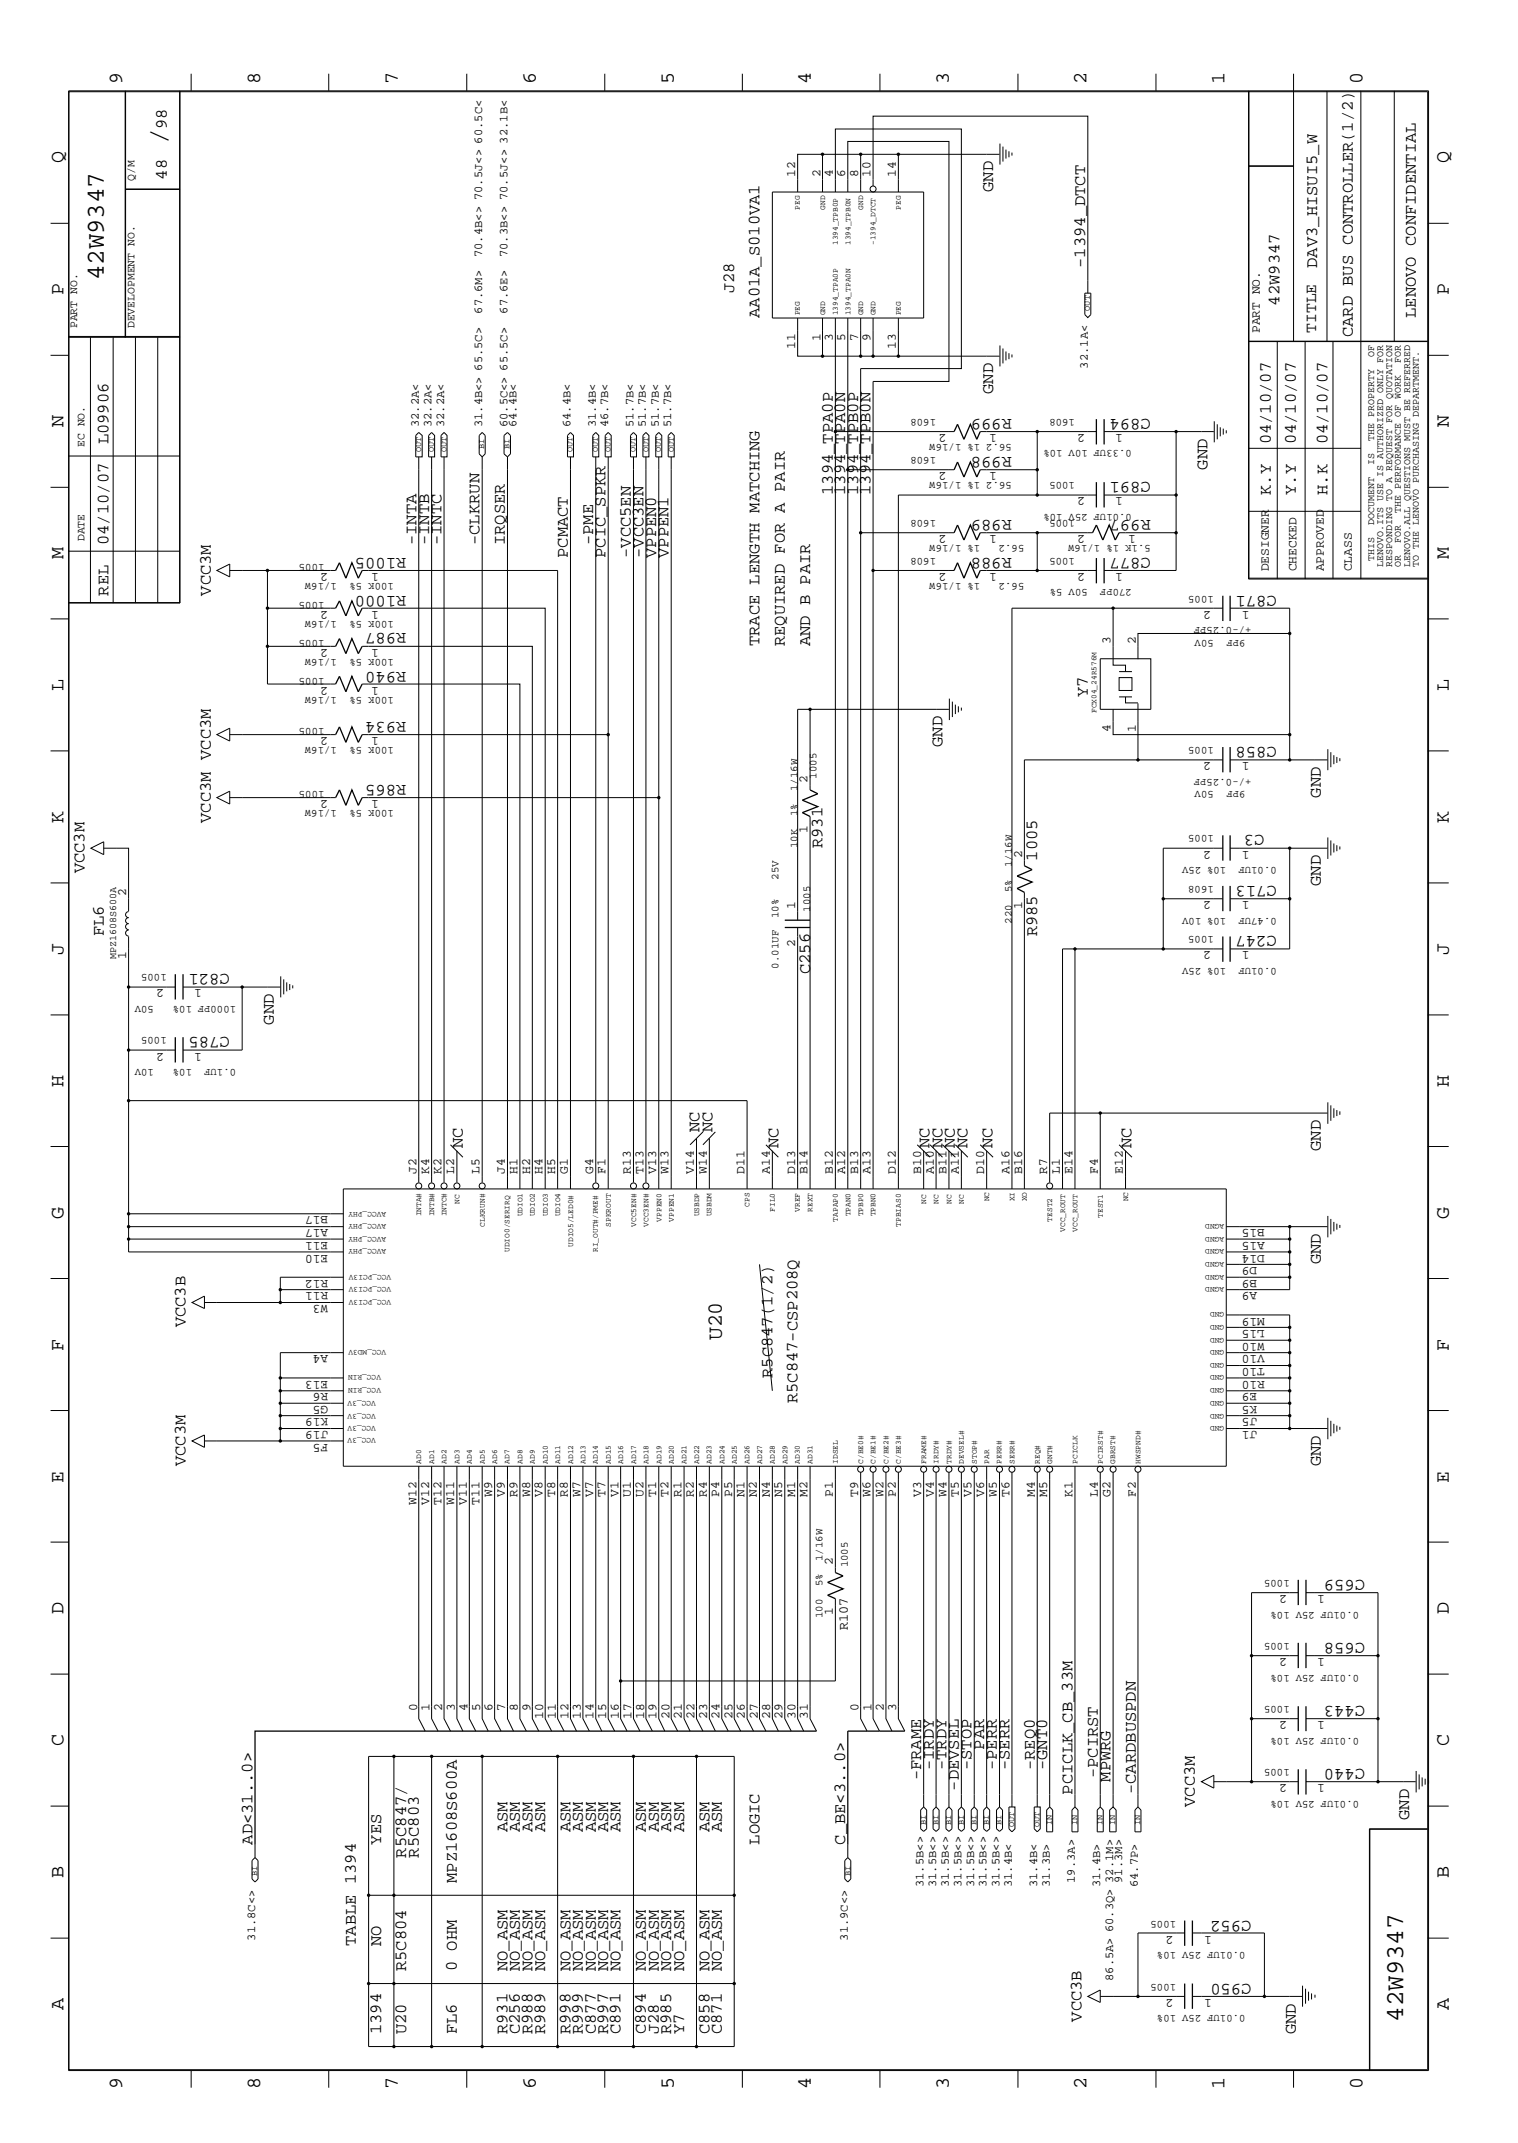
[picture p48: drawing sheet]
<svg xmlns="http://www.w3.org/2000/svg" width="300mm" height="423mm" viewBox="0 0 300 423" stroke-linecap="round" stroke-linejoin="round" font-family="sans-serif">
<defs><g id="words">
<text font-size="5.2" x="32.9" y="28.4" transform="rotate(-90 32.9 28.4)">/</text>
<g font-size="5.1">
<text x="20.5" y="55.4" transform="rotate(-90 20.5 55.4)">42W9347</text>
<text x="277.2" y="399.4" transform="rotate(-90 277.2 399.4)">42W9347</text>
</g>
<text font-size="4.2" x="142.6" y="264.8" transform="rotate(-90 142.6 264.8)">U20</text>
<g font-size="4">
<text x="24.1" y="16.7" transform="rotate(-90 24.1 16.7)">9</text>
<text x="51.4" y="16.7" transform="rotate(-90 51.4 16.7)">8</text>
<text x="78.6" y="16.7" transform="rotate(-90 78.6 16.7)">7</text>
<text x="105.8" y="16.7" transform="rotate(-90 105.8 16.7)">6</text>
<text x="133.1" y="16.7" transform="rotate(-90 133.1 16.7)">5</text>
<text x="160.2" y="16.7" transform="rotate(-90 160.2 16.7)">4</text>
<text x="187.5" y="16.7" transform="rotate(-90 187.5 16.7)">3</text>
<text x="214.6" y="16.7" transform="rotate(-90 214.6 16.7)">2</text>
<text x="241.9" y="16.7" transform="rotate(-90 241.9 16.7)">1</text>
<text x="269.2" y="16.7" transform="rotate(-90 269.2 16.7)">0</text>
<text x="12.5" y="32.3" transform="rotate(-90 12.5 32.3)">Q</text>
<text x="286.2" y="32.3" transform="rotate(-90 286.2 32.3)">Q</text>
<text x="12.5" y="58.3" transform="rotate(-90 12.5 58.3)">P</text>
<text x="286.2" y="58.3" transform="rotate(-90 286.2 58.3)">P</text>
<text x="12.5" y="84.4" transform="rotate(-90 12.5 84.4)">N</text>
<text x="286.2" y="84.4" transform="rotate(-90 286.2 84.4)">N</text>
<text x="12.5" y="110.5" transform="rotate(-90 12.5 110.5)">M</text>
<text x="286.2" y="110.5" transform="rotate(-90 286.2 110.5)">M</text>
<text x="12.5" y="136.5" transform="rotate(-90 12.5 136.5)">L</text>
<text x="286.2" y="136.5" transform="rotate(-90 286.2 136.5)">L</text>
<text x="12.5" y="162.6" transform="rotate(-90 12.5 162.6)">K</text>
<text x="286.2" y="162.6" transform="rotate(-90 286.2 162.6)">K</text>
<text x="12.5" y="188.6" transform="rotate(-90 12.5 188.6)">J</text>
<text x="286.2" y="188.6" transform="rotate(-90 286.2 188.6)">J</text>
<text x="12.5" y="214.7" transform="rotate(-90 12.5 214.7)">H</text>
<text x="286.2" y="214.7" transform="rotate(-90 286.2 214.7)">H</text>
<text x="12.5" y="240.7" transform="rotate(-90 12.5 240.7)">G</text>
<text x="286.2" y="240.7" transform="rotate(-90 286.2 240.7)">G</text>
<text x="12.5" y="266.8" transform="rotate(-90 12.5 266.8)">F</text>
<text x="286.2" y="266.8" transform="rotate(-90 286.2 266.8)">F</text>
<text x="12.5" y="292.9" transform="rotate(-90 12.5 292.9)">E</text>
<text x="286.2" y="292.9" transform="rotate(-90 286.2 292.9)">E</text>
<text x="12.5" y="318.9" transform="rotate(-90 12.5 318.9)">D</text>
<text x="286.2" y="318.9" transform="rotate(-90 286.2 318.9)">D</text>
<text x="12.5" y="344.9" transform="rotate(-90 12.5 344.9)">C</text>
<text x="286.2" y="344.9" transform="rotate(-90 286.2 344.9)">C</text>
<text x="12.5" y="371" transform="rotate(-90 12.5 371)">B</text>
<text x="286.2" y="371" transform="rotate(-90 286.2 371)">B</text>
<text x="12.5" y="397" transform="rotate(-90 12.5 397)">A</text>
<text x="286.2" y="397" transform="rotate(-90 286.2 397)">A</text>
<text x="24.1" y="412.7" transform="rotate(-90 24.1 412.7)">9</text>
<text x="51.4" y="412.7" transform="rotate(-90 51.4 412.7)">8</text>
<text x="78.6" y="412.7" transform="rotate(-90 78.6 412.7)">7</text>
<text x="105.8" y="412.7" transform="rotate(-90 105.8 412.7)">6</text>
<text x="133.1" y="412.7" transform="rotate(-90 133.1 412.7)">5</text>
<text x="160.2" y="412.7" transform="rotate(-90 160.2 412.7)">4</text>
<text x="187.5" y="412.7" transform="rotate(-90 187.5 412.7)">3</text>
<text x="214.6" y="412.7" transform="rotate(-90 214.6 412.7)">2</text>
<text x="241.9" y="412.7" transform="rotate(-90 241.9 412.7)">1</text>
<text x="269.2" y="412.7" transform="rotate(-90 269.2 412.7)">0</text>
</g>
<g font-size="3.4">
<text x="32.9" y="25.5" transform="rotate(-90 32.9 25.5)">98</text>
<text x="32.9" y="35.5" transform="rotate(-90 32.9 35.5)">48</text>
<text x="196.2" y="37.9" transform="rotate(-90 196.2 37.9)">GND</text>
<text x="214.4" y="52.9" transform="rotate(-90 214.4 52.9)">-1394_DTCT</text>
<text x="260.2" y="52.9" transform="rotate(-90 260.2 52.9)">DAV3_HISUI5_W</text>
<text x="145" y="57.9" transform="rotate(-90 145 57.9)">J28</text>
<text x="150" y="62.8" transform="rotate(-90 150 62.8)">AA01A_S010VA1</text>
<text x="252.7" y="60.4" transform="rotate(-90 252.7 60.4)">42W9347</text>
<text x="279.7" y="62.8" transform="rotate(-90 279.7 62.8)">LENOVO CONFIDENTIAL</text>
<text x="267.2" y="66.6" transform="rotate(-90 267.2 66.6)">CARD BUS CONTROLLER(1/2)</text>
<text x="196.2" y="77.8" transform="rotate(-90 196.2 77.8)">GND</text>
<text x="199.9" y="82.8" transform="rotate(-180 199.9 82.8)">R999</text>
<text x="227.3" y="82.8" transform="rotate(-180 227.3 82.8)">C894</text>
<text x="21.4" y="87.8" transform="rotate(-90 21.4 87.8)">L09906</text>
<text x="251" y="87.8" transform="rotate(-90 251 87.8)">04/10/07</text>
<text x="255.9" y="87.8" transform="rotate(-90 255.9 87.8)">04/10/07</text>
<text x="262.2" y="87.8" transform="rotate(-90 262.2 87.8)">04/10/07</text>
<text x="199.9" y="90.3" transform="rotate(-180 199.9 90.3)">R998</text>
<text x="227.3" y="95.2" transform="rotate(-180 227.3 95.2)">C891</text>
<text x="238.5" y="92.8" transform="rotate(-90 238.5 92.8)">GND</text>
<text x="164.5" y="97.8" transform="rotate(-90 164.5 97.8)">1394_TPA0P</text>
<text x="167" y="97.8" transform="rotate(-90 167 97.8)">1394_TPA0N</text>
<text x="169.5" y="97.8" transform="rotate(-90 169.5 97.8)">1394_TPB0P</text>
<text x="172" y="97.8" transform="rotate(-90 172 97.8)">1394_TPB0N</text>
<text x="251" y="97.8" transform="rotate(-90 251 97.8)">K.Y</text>
<text x="255.9" y="97.8" transform="rotate(-90 255.9 97.8)">Y.Y</text>
<text x="262.2" y="97.8" transform="rotate(-90 262.2 97.8)">H.K</text>
<text x="21.4" y="107.7" transform="rotate(-90 21.4 107.7)">04/10/07</text>
<text x="82.3" y="107.7" transform="rotate(-90 82.3 107.7)">-INTA</text>
<text x="84.8" y="107.7" transform="rotate(-90 84.8 107.7)">-INTB</text>
<text x="87.2" y="107.7" transform="rotate(-90 87.2 107.7)">-INTC</text>
<text x="94.7" y="107.7" transform="rotate(-90 94.7 107.7)">-CLKRUN</text>
<text x="99.7" y="107.7" transform="rotate(-90 99.7 107.7)">IRQSER</text>
<text x="117.2" y="107.7" transform="rotate(-90 117.2 107.7)">-PME</text>
<text x="199.9" y="102.7" transform="rotate(-180 199.9 102.7)">R989</text>
<text x="227.3" y="102.7" transform="rotate(-180 227.3 102.7)">R997</text>
<text x="80.3" y="110.2" transform="rotate(-180 80.3 110.2)">R1005</text>
<text x="112.2" y="110.2" transform="rotate(-90 112.2 110.2)">PCMACT</text>
<text x="119.6" y="110.2" transform="rotate(-90 119.6 110.2)">PCIC_SPKR</text>
<text x="124.6" y="110.2" transform="rotate(-90 124.6 110.2)">-VCC5EN</text>
<text x="127.1" y="110.2" transform="rotate(-90 127.1 110.2)">-VCC3EN</text>
<text x="129.6" y="110.2" transform="rotate(-90 129.6 110.2)">VPPEN0</text>
<text x="132.1" y="110.2" transform="rotate(-90 132.1 110.2)">VPPEN1</text>
<text x="199.9" y="110.2" transform="rotate(-180 199.9 110.2)">R988</text>
<text x="227.3" y="110.2" transform="rotate(-180 227.3 110.2)">C877</text>
<text x="21.4" y="117.7" transform="rotate(-90 21.4 117.7)">REL</text>
<text x="41.7" y="117.7" transform="rotate(-90 41.7 117.7)">VCC3M</text>
<text x="80.3" y="117.7" transform="rotate(-180 80.3 117.7)">R1000</text>
<text x="252.2" y="117.7" transform="rotate(-180 252.2 117.7)">C871</text>
<text x="80.3" y="125.1" transform="rotate(-180 80.3 125.1)">R987</text>
<text x="150" y="127.7" transform="rotate(-90 150 127.7)">TRACE LENGTH MATCHING</text>
<text x="155" y="127.7" transform="rotate(-90 155 127.7)">REQUIRED FOR A PAIR</text>
<text x="160" y="127.7" transform="rotate(-90 160 127.7)">AND B PAIR</text>
<text x="80.3" y="132.7" transform="rotate(-180 80.3 132.7)">R940</text>
<text x="214.9" y="137.7" transform="rotate(-90 214.9 137.7)">Y7</text>
<text x="80.3" y="142.6" transform="rotate(-180 80.3 142.6)">R934</text>
<text x="186.2" y="147.6" transform="rotate(-90 186.2 147.6)">GND</text>
<text x="252.2" y="147.6" transform="rotate(-180 252.2 147.6)">C858</text>
<text x="80.3" y="155.1" transform="rotate(-180 80.3 155.1)">R865</text>
<text x="260.9" y="157.6" transform="rotate(-90 260.9 157.6)">GND</text>
<text x="41.7" y="162.6" transform="rotate(-90 41.7 162.6)">VCC3M VCC3M</text>
<text x="162.5" y="167.6" transform="rotate(-90 162.5 167.6)">R931</text>
<text x="249.8" y="165" transform="rotate(-180 249.8 165)">C3</text>
<text x="16.7" y="172.6" transform="rotate(-90 16.7 172.6)">VCC3M</text>
<text x="204.9" y="170" transform="rotate(-90 204.9 170)">1005</text>
<text x="252.2" y="175" transform="rotate(-180 252.2 175)">C713</text>
<text x="260.9" y="175" transform="rotate(-90 260.9 175)">GND</text>
<text x="20.5" y="185" transform="rotate(-90 20.5 185)">FL6</text>
<text x="204.9" y="185" transform="rotate(-90 204.9 185)">R985</text>
<text x="252.2" y="185" transform="rotate(-180 252.2 185)">C247</text>
<text x="45.4" y="192.4" transform="rotate(-180 45.4 192.4)">C821</text>
<text x="160" y="192.4" transform="rotate(-90 160 192.4)">C256</text>
<text x="54.1" y="202.4" transform="rotate(-90 54.1 202.4)">GND</text>
<text x="45.4" y="204.9" transform="rotate(-180 45.4 204.9)">C785</text>
<text x="91.4" y="226.7" transform="rotate(-90 91.4 226.7)">NC</text>
<text x="138.2" y="223.6" transform="rotate(-90 138.2 223.6)">NC</text>
<text x="140.7" y="223.6" transform="rotate(-90 140.7 223.6)">NC</text>
<text x="153.8" y="226.7" transform="rotate(-90 153.8 226.7)">NC</text>
<text x="183.6" y="226.7" transform="rotate(-90 183.6 226.7)">NC</text>
<text x="186.2" y="226.7" transform="rotate(-90 186.2 226.7)">NC</text>
<text x="188.6" y="226.7" transform="rotate(-90 188.6 226.7)">NC</text>
<text x="191.1" y="226.7" transform="rotate(-90 191.1 226.7)">NC</text>
<text x="196.1" y="226.7" transform="rotate(-90 196.1 226.7)">NC</text>
<text x="223.5" y="226.7" transform="rotate(-90 223.5 226.7)">NC</text>
<text x="260.9" y="227.3" transform="rotate(-90 260.9 227.3)">GND</text>
<text x="260.9" y="249.8" transform="rotate(-90 260.9 249.8)">GND</text>
<text x="36.7" y="262.2" transform="rotate(-90 36.7 262.2)">VCC3B</text>
<text x="152.6" y="272.2" transform="rotate(-90 152.6 272.2)">R5C847(1/2)</text>
<text x="157.6" y="277.2" transform="rotate(-90 157.6 277.2)">R5C847-CSP208Q</text>
<text x="36.7" y="289.6" transform="rotate(-90 36.7 289.6)">VCC3M</text>
<text x="260.9" y="289.6" transform="rotate(-90 260.9 289.6)">GND</text>
<text x="269.7" y="312.1" transform="rotate(-180 269.7 312.1)">C659</text>
<text x="269.7" y="324.5" transform="rotate(-180 269.7 324.5)">C658</text>
<text x="269.7" y="337.1" transform="rotate(-180 269.7 337.1)">C443</text>
<text x="194.4" y="345.6" transform="rotate(-90 194.4 345.6)">PAR</text>
<text x="181.9" y="351.7" transform="rotate(-90 181.9 351.7)">-FRAME</text>
<text x="184.5" y="349.7" transform="rotate(-90 184.5 349.7)">-IRDY</text>
<text x="186.9" y="349.7" transform="rotate(-90 186.9 349.7)">-TRDY</text>
<text x="189.4" y="353.7" transform="rotate(-90 189.4 353.7)">-DEVSEL</text>
<text x="191.9" y="349.7" transform="rotate(-90 191.9 349.7)">-STOP</text>
<text x="196.9" y="349.7" transform="rotate(-90 196.9 349.7)">-PERR</text>
<text x="199.4" y="349.7" transform="rotate(-90 199.4 349.7)">-SERR</text>
<text x="204.4" y="349.7" transform="rotate(-90 204.4 349.7)">-REQ0</text>
<text x="206.8" y="349.7" transform="rotate(-90 206.8 349.7)">-GNT0</text>
<text x="216.8" y="351.3" transform="rotate(-90 216.8 351.3)">-PCIRST</text>
<text x="219.4" y="352" transform="rotate(-90 219.4 352)">MPWRG</text>
<text x="269.7" y="349.5" transform="rotate(-180 269.7 349.5)">C440</text>
<text x="211.8" y="354.5" transform="rotate(-90 211.8 354.5)">PCICLK_CB_33M</text>
<text x="224.4" y="354.4" transform="rotate(-90 224.4 354.4)">-CARDBUSPDN</text>
<text x="236.1" y="357" transform="rotate(-90 236.1 357)">VCC3M</text>
<text x="278.4" y="359.5" transform="rotate(-90 278.4 359.5)">GND</text>
<text x="49.9" y="364.4" transform="rotate(-90 49.9 364.4)">AD&lt;31..0&gt;</text>
<text x="75.3" y="364.4" transform="rotate(-90 75.3 364.4)">YES</text>
<text x="100.2" y="361.9" transform="rotate(-90 100.2 361.9)">ASM</text>
<text x="102.7" y="361.9" transform="rotate(-90 102.7 361.9)">ASM</text>
<text x="105.2" y="361.9" transform="rotate(-90 105.2 361.9)">ASM</text>
<text x="107.7" y="361.9" transform="rotate(-90 107.7 361.9)">ASM</text>
<text x="112.7" y="361.9" transform="rotate(-90 112.7 361.9)">ASM</text>
<text x="115.1" y="361.9" transform="rotate(-90 115.1 361.9)">ASM</text>
<text x="117.7" y="361.9" transform="rotate(-90 117.7 361.9)">ASM</text>
<text x="120.1" y="361.9" transform="rotate(-90 120.1 361.9)">ASM</text>
<text x="122.6" y="361.9" transform="rotate(-90 122.6 361.9)">ASM</text>
<text x="127.6" y="361.9" transform="rotate(-90 127.6 361.9)">ASM</text>
<text x="130.1" y="361.9" transform="rotate(-90 130.1 361.9)">ASM</text>
<text x="132.6" y="361.9" transform="rotate(-90 132.6 361.9)">ASM</text>
<text x="135.1" y="361.9" transform="rotate(-90 135.1 361.9)">ASM</text>
<text x="140.1" y="361.9" transform="rotate(-90 140.1 361.9)">ASM</text>
<text x="142.6" y="361.9" transform="rotate(-90 142.6 361.9)">ASM</text>
<text x="150" y="364.4" transform="rotate(-90 150 364.4)">LOGIC</text>
<text x="167" y="364.4" transform="rotate(-90 167 364.4)">C_BE&lt;3..0&gt;</text>
<text x="80.3" y="366.9" transform="rotate(-90 80.3 366.9)">R5C847/</text>
<text x="82.7" y="366.9" transform="rotate(-90 82.7 366.9)">R5C803</text>
<text x="90.3" y="371.9" transform="rotate(-90 90.3 371.9)">MPZ1608S600A</text>
<text x="247.2" y="379.4" transform="rotate(-180 247.2 379.4)">C952</text>
<text x="70.3" y="384.4" transform="rotate(-90 70.3 384.4)">TABLE 1394</text>
<text x="75.3" y="384.4" transform="rotate(-90 75.3 384.4)">NO</text>
<text x="80.3" y="389.4" transform="rotate(-90 80.3 389.4)">R5C804</text>
<text x="90.3" y="389.4" transform="rotate(-90 90.3 389.4)">0 OHM</text>
<text x="100.2" y="389.4" transform="rotate(-90 100.2 389.4)">NO_ASM</text>
<text x="102.7" y="389.4" transform="rotate(-90 102.7 389.4)">NO_ASM</text>
<text x="105.2" y="389.4" transform="rotate(-90 105.2 389.4)">NO_ASM</text>
<text x="107.7" y="389.4" transform="rotate(-90 107.7 389.4)">NO_ASM</text>
<text x="112.7" y="389.4" transform="rotate(-90 112.7 389.4)">NO_ASM</text>
<text x="115.1" y="389.4" transform="rotate(-90 115.1 389.4)">NO_ASM</text>
<text x="117.7" y="389.4" transform="rotate(-90 117.7 389.4)">NO_ASM</text>
<text x="120.1" y="389.4" transform="rotate(-90 120.1 389.4)">NO_ASM</text>
<text x="122.6" y="389.4" transform="rotate(-90 122.6 389.4)">NO_ASM</text>
<text x="127.6" y="389.4" transform="rotate(-90 127.6 389.4)">NO_ASM</text>
<text x="130.1" y="389.4" transform="rotate(-90 130.1 389.4)">NO_ASM</text>
<text x="132.6" y="389.4" transform="rotate(-90 132.6 389.4)">NO_ASM</text>
<text x="135.1" y="389.4" transform="rotate(-90 135.1 389.4)">NO_ASM</text>
<text x="140.1" y="389.4" transform="rotate(-90 140.1 389.4)">NO_ASM</text>
<text x="142.6" y="389.4" transform="rotate(-90 142.6 389.4)">NO_ASM</text>
<text x="247.2" y="391.8" transform="rotate(-180 247.2 391.8)">C950</text>
<text x="75.3" y="401.8" transform="rotate(-90 75.3 401.8)">1394</text>
<text x="80.3" y="401.8" transform="rotate(-90 80.3 401.8)">U20</text>
<text x="90.3" y="401.8" transform="rotate(-90 90.3 401.8)">FL6</text>
<text x="100.2" y="401.8" transform="rotate(-90 100.2 401.8)">R931</text>
<text x="102.7" y="401.8" transform="rotate(-90 102.7 401.8)">C256</text>
<text x="105.2" y="401.8" transform="rotate(-90 105.2 401.8)">R988</text>
<text x="107.7" y="401.8" transform="rotate(-90 107.7 401.8)">R989</text>
<text x="112.7" y="401.8" transform="rotate(-90 112.7 401.8)">R998</text>
<text x="115.1" y="401.8" transform="rotate(-90 115.1 401.8)">R999</text>
<text x="117.7" y="401.8" transform="rotate(-90 117.7 401.8)">C877</text>
<text x="120.1" y="401.8" transform="rotate(-90 120.1 401.8)">R997</text>
<text x="122.6" y="401.8" transform="rotate(-90 122.6 401.8)">C891</text>
<text x="127.6" y="401.8" transform="rotate(-90 127.6 401.8)">C894</text>
<text x="130.1" y="401.8" transform="rotate(-90 130.1 401.8)">J28</text>
<text x="132.6" y="401.8" transform="rotate(-90 132.6 401.8)">R985</text>
<text x="135.1" y="401.8" transform="rotate(-90 135.1 401.8)">Y7</text>
<text x="140.1" y="401.8" transform="rotate(-90 140.1 401.8)">C858</text>
<text x="142.6" y="401.8" transform="rotate(-90 142.6 401.8)">C871</text>
<text x="213.6" y="399.4" transform="rotate(-90 213.6 399.4)">VCC3B</text>
<text x="255.9" y="401.8" transform="rotate(-90 255.9 401.8)">GND</text>
</g>
<text font-size="3.2" x="260" y="65.8" transform="rotate(-90 260 65.8)">TITLE</text>
<text font-size="2.7" x="167.5" y="322.1" transform="rotate(-90 167.5 322.1)">R107</text>
<g font-size="2.5">
<text x="157.1" y="35" transform="rotate(-90 157.1 35)">12</text>
<text x="162.1" y="35" transform="rotate(-90 162.1 35)">2</text>
<text x="164.5" y="35" transform="rotate(-90 164.5 35)">4</text>
<text x="167" y="35" transform="rotate(-90 167 35)">6</text>
<text x="169.5" y="35" transform="rotate(-90 169.5 35)">8</text>
<text x="172" y="35" transform="rotate(-90 172 35)">10</text>
<text x="177" y="35" transform="rotate(-90 177 35)">14</text>
<text x="248.8" y="65.8" transform="rotate(-90 248.8 65.8)">PART NO.</text>
<text x="157.1" y="68.9" transform="rotate(-90 157.1 68.9)">11</text>
<text x="162.1" y="67.4" transform="rotate(-90 162.1 67.4)">1</text>
<text x="164.5" y="67.4" transform="rotate(-90 164.5 67.4)">3</text>
<text x="167" y="67.4" transform="rotate(-90 167 67.4)">5</text>
<text x="169.5" y="67.4" transform="rotate(-90 169.5 67.4)">7</text>
<text x="172" y="67.4" transform="rotate(-90 172 67.4)">9</text>
<text x="177" y="68.9" transform="rotate(-90 177 68.9)">13</text>
<text x="186.9" y="85.8" transform="rotate(-180 186.9 85.8)">2</text>
<text x="196.9" y="85.8" transform="rotate(-180 196.9 85.8)">1</text>
<text x="214.4" y="85.8" transform="rotate(-180 214.4 85.8)">2</text>
<text x="221.8" y="85.8" transform="rotate(-180 221.8 85.8)">1</text>
<text x="186.9" y="93.3" transform="rotate(-180 186.9 93.3)">2</text>
<text x="196.9" y="93.3" transform="rotate(-180 196.9 93.3)">1</text>
<text x="214.4" y="98.2" transform="rotate(-180 214.4 98.2)">2</text>
<text x="221.8" y="98.2" transform="rotate(-180 221.8 98.2)">1</text>
<text x="186.9" y="105.7" transform="rotate(-180 186.9 105.7)">2</text>
<text x="196.9" y="105.7" transform="rotate(-180 196.9 105.7)">1</text>
<text x="214.4" y="105.7" transform="rotate(-180 214.4 105.7)">2</text>
<text x="224.4" y="105.7" transform="rotate(-180 224.4 105.7)">1</text>
<text x="64.9" y="113.2" transform="rotate(-180 64.9 113.2)">2</text>
<text x="74.8" y="113.2" transform="rotate(-180 74.8 113.2)">1</text>
<text x="186.9" y="113.2" transform="rotate(-180 186.9 113.2)">2</text>
<text x="196.9" y="113.2" transform="rotate(-180 196.9 113.2)">1</text>
<text x="214.4" y="113.2" transform="rotate(-180 214.4 113.2)">2</text>
<text x="221.8" y="113.2" transform="rotate(-180 221.8 113.2)">1</text>
<text x="250.6" y="112.9" transform="rotate(-90 250.6 112.9)">DESIGNER</text>
<text x="256.1" y="112.9" transform="rotate(-90 256.1 112.9)">CHECKED</text>
<text x="261.5" y="112.9" transform="rotate(-90 261.5 112.9)">APPROVED</text>
<text x="267" y="112.9" transform="rotate(-90 267 112.9)">CLASS</text>
<text x="64.9" y="120.7" transform="rotate(-180 64.9 120.7)">2</text>
<text x="74.8" y="120.7" transform="rotate(-180 74.8 120.7)">1</text>
<text x="239.3" y="120.6" transform="rotate(-180 239.3 120.6)">2</text>
<text x="246.8" y="120.6" transform="rotate(-180 246.8 120.6)">1</text>
<text x="64.9" y="128.2" transform="rotate(-180 64.9 128.2)">2</text>
<text x="74.8" y="128.2" transform="rotate(-180 74.8 128.2)">1</text>
<text x="219.4" y="127.2" transform="rotate(-90 219.4 127.2)">3</text>
<text x="224.4" y="127.2" transform="rotate(-90 224.4 127.2)">2</text>
<text x="64.9" y="135.6" transform="rotate(-180 64.9 135.6)">2</text>
<text x="74.8" y="135.6" transform="rotate(-180 74.8 135.6)">1</text>
<text x="64.9" y="145.6" transform="rotate(-180 64.9 145.6)">2</text>
<text x="74.8" y="145.6" transform="rotate(-180 74.8 145.6)">1</text>
<text x="219.4" y="144.6" transform="rotate(-90 219.4 144.6)">4</text>
<text x="224.4" y="144.6" transform="rotate(-90 224.4 144.6)">1</text>
<text x="159.5" y="154.6" transform="rotate(-90 159.5 154.6)">2</text>
<text x="239.3" y="150.6" transform="rotate(-180 239.3 150.6)">2</text>
<text x="246.8" y="150.6" transform="rotate(-180 246.8 150.6)">1</text>
<text x="64.9" y="158.1" transform="rotate(-180 64.9 158.1)">2</text>
<text x="74.8" y="158.1" transform="rotate(-180 74.8 158.1)">1</text>
<text x="159.5" y="164.6" transform="rotate(-90 159.5 164.6)">1</text>
<text x="201.9" y="169.5" transform="rotate(-90 201.9 169.5)">2</text>
<text x="239.3" y="168.1" transform="rotate(-180 239.3 168.1)">2</text>
<text x="246.8" y="168.1" transform="rotate(-180 246.8 168.1)">1</text>
<text x="24.9" y="177" transform="rotate(-90 24.9 177)">2</text>
<text x="157.1" y="179.5" transform="rotate(-90 157.1 179.5)">1</text>
<text x="201.9" y="179.5" transform="rotate(-90 201.9 179.5)">1</text>
<text x="239.3" y="178" transform="rotate(-180 239.3 178)">2</text>
<text x="246.8" y="178" transform="rotate(-180 246.8 178)">1</text>
<text x="24.9" y="189.5" transform="rotate(-90 24.9 189.5)">1</text>
<text x="157.1" y="187" transform="rotate(-90 157.1 187)">2</text>
<text x="239.3" y="188" transform="rotate(-180 239.3 188)">2</text>
<text x="246.8" y="188" transform="rotate(-180 246.8 188)">1</text>
<text x="32.4" y="195.4" transform="rotate(-180 32.4 195.4)">2</text>
<text x="39.9" y="195.4" transform="rotate(-180 39.9 195.4)">1</text>
<text x="32.4" y="207.9" transform="rotate(-180 32.4 207.9)">2</text>
<text x="39.9" y="207.9" transform="rotate(-180 39.9 207.9)">1</text>
<text x="82.3" y="231.8" transform="rotate(-90 82.3 231.8)">J2</text>
<text x="84.8" y="231.8" transform="rotate(-90 84.8 231.8)">K4</text>
<text x="87.2" y="231.8" transform="rotate(-90 87.2 231.8)">K2</text>
<text x="89.7" y="231.8" transform="rotate(-90 89.7 231.8)">L2</text>
<text x="94.7" y="231.8" transform="rotate(-90 94.7 231.8)">L5</text>
<text x="99.7" y="231.8" transform="rotate(-90 99.7 231.8)">J4</text>
<text x="102.2" y="231.8" transform="rotate(-90 102.2 231.8)">H1</text>
<text x="104.7" y="231.8" transform="rotate(-90 104.7 231.8)">H2</text>
<text x="107.2" y="231.8" transform="rotate(-90 107.2 231.8)">H4</text>
<text x="109.6" y="231.8" transform="rotate(-90 109.6 231.8)">H5</text>
<text x="112.2" y="231.8" transform="rotate(-90 112.2 231.8)">G1</text>
<text x="117.2" y="231.8" transform="rotate(-90 117.2 231.8)">G4</text>
<text x="119.6" y="231.8" transform="rotate(-90 119.6 231.8)">F1</text>
<text x="124.6" y="231.8" transform="rotate(-90 124.6 231.8)">R13</text>
<text x="127.1" y="231.8" transform="rotate(-90 127.1 231.8)">T13</text>
<text x="129.6" y="231.8" transform="rotate(-90 129.6 231.8)">V13</text>
<text x="132.1" y="231.8" transform="rotate(-90 132.1 231.8)">W13</text>
<text x="137.1" y="231.8" transform="rotate(-90 137.1 231.8)">V14</text>
<text x="139.6" y="231.8" transform="rotate(-90 139.6 231.8)">W14</text>
<text x="147.1" y="231.8" transform="rotate(-90 147.1 231.8)">D11</text>
<text x="152.1" y="231.8" transform="rotate(-90 152.1 231.8)">A14</text>
<text x="157.1" y="231.8" transform="rotate(-90 157.1 231.8)">D13</text>
<text x="159.5" y="231.8" transform="rotate(-90 159.5 231.8)">B14</text>
<text x="164.5" y="231.8" transform="rotate(-90 164.5 231.8)">B12</text>
<text x="167" y="231.8" transform="rotate(-90 167 231.8)">A12</text>
<text x="169.5" y="231.8" transform="rotate(-90 169.5 231.8)">B13</text>
<text x="172" y="231.8" transform="rotate(-90 172 231.8)">A13</text>
<text x="177" y="231.8" transform="rotate(-90 177 231.8)">D12</text>
<text x="181.9" y="231.8" transform="rotate(-90 181.9 231.8)">B10</text>
<text x="184.5" y="231.8" transform="rotate(-90 184.5 231.8)">A10</text>
<text x="186.9" y="231.8" transform="rotate(-90 186.9 231.8)">B11</text>
<text x="189.4" y="231.8" transform="rotate(-90 189.4 231.8)">A11</text>
<text x="194.4" y="231.8" transform="rotate(-90 194.4 231.8)">D10</text>
<text x="199.4" y="231.8" transform="rotate(-90 199.4 231.8)">A16</text>
<text x="201.9" y="231.8" transform="rotate(-90 201.9 231.8)">B16</text>
<text x="206.8" y="231.8" transform="rotate(-90 206.8 231.8)">R7</text>
<text x="209.4" y="231.8" transform="rotate(-90 209.4 231.8)">L1</text>
<text x="211.8" y="231.8" transform="rotate(-90 211.8 231.8)">E14</text>
<text x="216.8" y="231.8" transform="rotate(-90 216.8 231.8)">F4</text>
<text x="221.8" y="231.8" transform="rotate(-90 221.8 231.8)">E12</text>
<text x="64.9" y="240.3" transform="rotate(-180 64.9 240.3)">B17</text>
<text x="64.9" y="242.8" transform="rotate(-180 64.9 242.8)">A17</text>
<text x="64.9" y="245.3" transform="rotate(-180 64.9 245.3)">E11</text>
<text x="249.9" y="245.3" transform="rotate(-180 249.9 245.3)">A15</text>
<text x="249.9" y="242.8" transform="rotate(-180 249.9 242.8)">B15</text>
<text x="64.9" y="247.8" transform="rotate(-180 64.9 247.8)">E10</text>
<text x="248.3" y="250.3" transform="rotate(-180 248.3 250.3)">D9</text>
<text x="249.9" y="247.8" transform="rotate(-180 249.9 247.8)">D14</text>
<text x="64.9" y="257.7" transform="rotate(-180 64.9 257.7)">W3</text>
<text x="64.9" y="252.8" transform="rotate(-180 64.9 252.8)">R12</text>
<text x="64.9" y="255.3" transform="rotate(-180 64.9 255.3)">R11</text>
<text x="248.3" y="252.8" transform="rotate(-180 248.3 252.8)">B9</text>
<text x="248.3" y="255.3" transform="rotate(-180 248.3 255.3)">A9</text>
<text x="249.9" y="262.7" transform="rotate(-180 249.9 262.7)">L15</text>
<text x="249.9" y="260.3" transform="rotate(-180 249.9 260.3)">M19</text>
<text x="64.9" y="267.7" transform="rotate(-180 64.9 267.7)">A4</text>
<text x="249.9" y="265.3" transform="rotate(-180 249.9 265.3)">W10</text>
<text x="249.9" y="267.7" transform="rotate(-180 249.9 267.7)">V10</text>
<text x="64.9" y="272.7" transform="rotate(-180 64.9 272.7)">E13</text>
<text x="64.9" y="275.3" transform="rotate(-180 64.9 275.3)">R6</text>
<text x="248.3" y="275.3" transform="rotate(-180 248.3 275.3)">E9</text>
<text x="249.9" y="270.3" transform="rotate(-180 249.9 270.3)">T10</text>
<text x="249.9" y="272.7" transform="rotate(-180 249.9 272.7)">R10</text>
<text x="64.9" y="277.7" transform="rotate(-180 64.9 277.7)">G5</text>
<text x="64.9" y="280.2" transform="rotate(-180 64.9 280.2)">K19</text>
<text x="248.3" y="277.7" transform="rotate(-180 248.3 277.7)">K5</text>
<text x="248.3" y="280.2" transform="rotate(-180 248.3 280.2)">J5</text>
<text x="64.9" y="285.2" transform="rotate(-180 64.9 285.2)">F5</text>
<text x="64.9" y="282.7" transform="rotate(-180 64.9 282.7)">J19</text>
<text x="248.3" y="282.7" transform="rotate(-180 248.3 282.7)">J1</text>
<text x="82.3" y="297.3" transform="rotate(-90 82.3 297.3)">W12</text>
<text x="84.8" y="297.3" transform="rotate(-90 84.8 297.3)">V12</text>
<text x="87.2" y="297.3" transform="rotate(-90 87.2 297.3)">T12</text>
<text x="89.7" y="297.3" transform="rotate(-90 89.7 297.3)">W11</text>
<text x="92.2" y="297.3" transform="rotate(-90 92.2 297.3)">V11</text>
<text x="94.7" y="297.3" transform="rotate(-90 94.7 297.3)">T11</text>
<text x="97.2" y="295.7" transform="rotate(-90 97.2 295.7)">W9</text>
<text x="99.7" y="295.7" transform="rotate(-90 99.7 295.7)">V9</text>
<text x="102.2" y="295.7" transform="rotate(-90 102.2 295.7)">R9</text>
<text x="104.7" y="295.7" transform="rotate(-90 104.7 295.7)">W8</text>
<text x="107.2" y="295.7" transform="rotate(-90 107.2 295.7)">V8</text>
<text x="109.6" y="295.7" transform="rotate(-90 109.6 295.7)">T8</text>
<text x="112.2" y="295.7" transform="rotate(-90 112.2 295.7)">R8</text>
<text x="114.6" y="295.7" transform="rotate(-90 114.6 295.7)">W7</text>
<text x="117.2" y="295.7" transform="rotate(-90 117.2 295.7)">V7</text>
<text x="119.6" y="295.7" transform="rotate(-90 119.6 295.7)">T7</text>
<text x="122.2" y="295.7" transform="rotate(-90 122.2 295.7)">V1</text>
<text x="124.6" y="295.7" transform="rotate(-90 124.6 295.7)">U1</text>
<text x="127.1" y="295.7" transform="rotate(-90 127.1 295.7)">U2</text>
<text x="129.6" y="295.7" transform="rotate(-90 129.6 295.7)">T1</text>
<text x="132.1" y="295.7" transform="rotate(-90 132.1 295.7)">T2</text>
<text x="134.6" y="295.7" transform="rotate(-90 134.6 295.7)">R1</text>
<text x="137.1" y="295.7" transform="rotate(-90 137.1 295.7)">R2</text>
<text x="139.6" y="295.7" transform="rotate(-90 139.6 295.7)">R4</text>
<text x="142.1" y="295.7" transform="rotate(-90 142.1 295.7)">P4</text>
<text x="144.6" y="295.7" transform="rotate(-90 144.6 295.7)">P5</text>
<text x="147.1" y="295.7" transform="rotate(-90 147.1 295.7)">N1</text>
<text x="149.5" y="295.7" transform="rotate(-90 149.5 295.7)">N2</text>
<text x="152.1" y="295.7" transform="rotate(-90 152.1 295.7)">N4</text>
<text x="154.5" y="295.7" transform="rotate(-90 154.5 295.7)">N5</text>
<text x="157.1" y="295.7" transform="rotate(-90 157.1 295.7)">M1</text>
<text x="159.5" y="295.7" transform="rotate(-90 159.5 295.7)">M2</text>
<text x="164.5" y="295.7" transform="rotate(-90 164.5 295.7)">P1</text>
<text x="169.5" y="295.7" transform="rotate(-90 169.5 295.7)">T9</text>
<text x="172" y="295.7" transform="rotate(-90 172 295.7)">W6</text>
<text x="174.5" y="295.7" transform="rotate(-90 174.5 295.7)">W2</text>
<text x="177" y="295.7" transform="rotate(-90 177 295.7)">P2</text>
<text x="181.9" y="295.7" transform="rotate(-90 181.9 295.7)">V3</text>
<text x="184.5" y="295.7" transform="rotate(-90 184.5 295.7)">V4</text>
<text x="186.9" y="295.7" transform="rotate(-90 186.9 295.7)">W4</text>
<text x="189.4" y="295.7" transform="rotate(-90 189.4 295.7)">T5</text>
<text x="191.9" y="295.7" transform="rotate(-90 191.9 295.7)">V5</text>
<text x="194.4" y="295.7" transform="rotate(-90 194.4 295.7)">V6</text>
<text x="196.9" y="295.7" transform="rotate(-90 196.9 295.7)">W5</text>
<text x="199.4" y="295.7" transform="rotate(-90 199.4 295.7)">T6</text>
<text x="204.4" y="295.7" transform="rotate(-90 204.4 295.7)">M4</text>
<text x="206.8" y="295.7" transform="rotate(-90 206.8 295.7)">M5</text>
<text x="211.8" y="295.7" transform="rotate(-90 211.8 295.7)">K1</text>
<text x="216.8" y="295.7" transform="rotate(-90 216.8 295.7)">L4</text>
<text x="219.4" y="295.7" transform="rotate(-90 219.4 295.7)">G2</text>
<text x="224.4" y="295.7" transform="rotate(-90 224.4 295.7)">F2</text>
<text x="164.5" y="309.1" transform="rotate(-90 164.5 309.1)">2</text>
<text x="254.3" y="315.1" transform="rotate(-180 254.3 315.1)">2</text>
<text x="261.7" y="315.1" transform="rotate(-180 261.7 315.1)">1</text>
<text x="164.5" y="319.1" transform="rotate(-90 164.5 319.1)">1</text>
<text x="254.3" y="327.6" transform="rotate(-180 254.3 327.6)">2</text>
<text x="261.7" y="327.6" transform="rotate(-180 261.7 327.6)">1</text>
<text x="82.4" y="338" transform="rotate(-90 82.4 338)">0</text>
<text x="84.8" y="338" transform="rotate(-90 84.8 338)">1</text>
<text x="87.4" y="338" transform="rotate(-90 87.4 338)">2</text>
<text x="89.8" y="338" transform="rotate(-90 89.8 338)">3</text>
<text x="92.4" y="338" transform="rotate(-90 92.4 338)">4</text>
<text x="94.8" y="338" transform="rotate(-90 94.8 338)">5</text>
<text x="97.3" y="338" transform="rotate(-90 97.3 338)">6</text>
<text x="99.8" y="338" transform="rotate(-90 99.8 338)">7</text>
<text x="102.3" y="338" transform="rotate(-90 102.3 338)">8</text>
<text x="104.8" y="338" transform="rotate(-90 104.8 338)">9</text>
<text x="107.3" y="339.5" transform="rotate(-90 107.3 339.5)">10</text>
<text x="109.8" y="339.5" transform="rotate(-90 109.8 339.5)">11</text>
<text x="112.3" y="339.5" transform="rotate(-90 112.3 339.5)">12</text>
<text x="114.7" y="339.5" transform="rotate(-90 114.7 339.5)">13</text>
<text x="117.3" y="339.5" transform="rotate(-90 117.3 339.5)">14</text>
<text x="119.7" y="339.5" transform="rotate(-90 119.7 339.5)">15</text>
<text x="122.3" y="339.5" transform="rotate(-90 122.3 339.5)">16</text>
<text x="124.7" y="339.5" transform="rotate(-90 124.7 339.5)">17</text>
<text x="127.3" y="339.5" transform="rotate(-90 127.3 339.5)">18</text>
<text x="129.7" y="339.5" transform="rotate(-90 129.7 339.5)">19</text>
<text x="132.2" y="339.5" transform="rotate(-90 132.2 339.5)">20</text>
<text x="134.7" y="339.5" transform="rotate(-90 134.7 339.5)">21</text>
<text x="137.2" y="339.5" transform="rotate(-90 137.2 339.5)">22</text>
<text x="139.7" y="339.5" transform="rotate(-90 139.7 339.5)">23</text>
<text x="142.2" y="339.5" transform="rotate(-90 142.2 339.5)">24</text>
<text x="144.7" y="339.5" transform="rotate(-90 144.7 339.5)">25</text>
<text x="147.2" y="339.5" transform="rotate(-90 147.2 339.5)">26</text>
<text x="149.7" y="339.5" transform="rotate(-90 149.7 339.5)">27</text>
<text x="152.1" y="339.5" transform="rotate(-90 152.1 339.5)">28</text>
<text x="154.6" y="339.5" transform="rotate(-90 154.6 339.5)">29</text>
<text x="157.1" y="339.5" transform="rotate(-90 157.1 339.5)">30</text>
<text x="159.6" y="339.5" transform="rotate(-90 159.6 339.5)">31</text>
<text x="169.6" y="338" transform="rotate(-90 169.6 338)">0</text>
<text x="172.1" y="338" transform="rotate(-90 172.1 338)">1</text>
<text x="174.6" y="338" transform="rotate(-90 174.6 338)">2</text>
<text x="177" y="338" transform="rotate(-90 177 338)">3</text>
<text x="254.3" y="340" transform="rotate(-180 254.3 340)">2</text>
<text x="261.7" y="340" transform="rotate(-180 261.7 340)">1</text>
<text x="254.3" y="352.5" transform="rotate(-180 254.3 352.5)">2</text>
<text x="261.7" y="352.5" transform="rotate(-180 261.7 352.5)">1</text>
<text x="231.8" y="382.4" transform="rotate(-180 231.8 382.4)">2</text>
<text x="239.4" y="382.4" transform="rotate(-180 239.4 382.4)">1</text>
<text x="231.8" y="394.9" transform="rotate(-180 231.8 394.9)">2</text>
<text x="239.4" y="394.9" transform="rotate(-180 239.4 394.9)">1</text>
</g>
<g font-size="2.4">
<text x="95.3" y="50.8" transform="rotate(-90 95.3 50.8)">70.4B&lt;&gt; 70.5J&lt;&gt; 60.5C&lt;</text>
<text x="100.2" y="50.8" transform="rotate(-90 100.2 50.8)">70.3B&lt;&gt; 70.5J&lt;&gt; 32.1B&lt;</text>
<text x="95.3" y="62" transform="rotate(-90 95.3 62)">67.6M&gt;</text>
<text x="100.2" y="62" transform="rotate(-90 100.2 62)">67.6E&gt;</text>
<text x="214.9" y="72.8" transform="rotate(-90 214.9 72.8)">32.1A&lt;</text>
<text x="82.7" y="84.4" transform="rotate(-90 82.7 84.4)">32.2A&lt;</text>
<text x="85.3" y="84.4" transform="rotate(-90 85.3 84.4)">32.2A&lt;</text>
<text x="87.7" y="84.4" transform="rotate(-90 87.7 84.4)">32.2A&lt;</text>
<text x="95.3" y="84.4" transform="rotate(-90 95.3 84.4)">31.4B&lt;&gt; 65.5C&gt;</text>
<text x="100.2" y="84.4" transform="rotate(-90 100.2 84.4)">60.5C&lt;&gt; 65.5C&gt;</text>
<text x="102" y="84.4" transform="rotate(-90 102 84.4)">64.4B&lt;</text>
<text x="112.7" y="84.4" transform="rotate(-90 112.7 84.4)">64.4B&lt;</text>
<text x="117.7" y="84.4" transform="rotate(-90 117.7 84.4)">31.4B&lt;</text>
<text x="120.1" y="84.4" transform="rotate(-90 120.1 84.4)">46.7B&lt;</text>
<text x="125.1" y="84.4" transform="rotate(-90 125.1 84.4)">51.7B&lt;</text>
<text x="127.6" y="84.4" transform="rotate(-90 127.6 84.4)">51.7B&lt;</text>
<text x="130.1" y="84.4" transform="rotate(-90 130.1 84.4)">51.7B&lt;</text>
<text x="132.6" y="84.4" transform="rotate(-90 132.6 84.4)">51.7B&lt;</text>
<text x="212.3" y="371.9" transform="rotate(-90 212.3 371.9)">19.3A&gt;</text>
<text x="221.7" y="371.9" transform="rotate(-90 221.7 371.9)">91.3M&gt;</text>
<text x="182.5" y="372.8" transform="rotate(-90 182.5 372.8)">31.5B&lt;&gt;</text>
<text x="184.9" y="372.8" transform="rotate(-90 184.9 372.8)">31.5B&lt;&gt;</text>
<text x="187.5" y="372.8" transform="rotate(-90 187.5 372.8)">31.5B&lt;&gt;</text>
<text x="189.9" y="372.8" transform="rotate(-90 189.9 372.8)">31.5B&lt;&gt;</text>
<text x="192.4" y="372.8" transform="rotate(-90 192.4 372.8)">31.5B&lt;&gt;</text>
<text x="194.9" y="372.8" transform="rotate(-90 194.9 372.8)">31.5B&lt;&gt;</text>
<text x="197.4" y="372.8" transform="rotate(-90 197.4 372.8)">31.5B&lt;&gt;</text>
<text x="199.9" y="372.8" transform="rotate(-90 199.9 372.8)">31.4B&lt;</text>
<text x="204.9" y="372.8" transform="rotate(-90 204.9 372.8)">31.4B&lt;</text>
<text x="207.3" y="372.8" transform="rotate(-90 207.3 372.8)">31.3B&gt;</text>
<text x="217.3" y="372.8" transform="rotate(-90 217.3 372.8)">31.4B&gt;</text>
<text x="224.8" y="372.8" transform="rotate(-90 224.8 372.8)">64.7P&gt;</text>
<text x="50.4" y="383.4" transform="rotate(-90 50.4 383.4)">31.8C&lt;&gt;</text>
<text x="167.5" y="383.4" transform="rotate(-90 167.5 383.4)">31.9C&lt;&gt;</text>
<text x="219.9" y="391.3" transform="rotate(-90 219.9 391.3)">86.5A&gt; 60.3Q&gt; 32.1M&gt;</text>
</g>
<g font-size="2.3">
<text x="26.6" y="35.7" transform="rotate(-90 26.6 35.7)">Q/M</text>
<text x="15.2" y="64.9" transform="rotate(-90 15.2 64.9)">PART NO.</text>
<text x="26.6" y="64.9" transform="rotate(-90 26.6 64.9)">DEVELOPMENT NO.</text>
<text x="16.7" y="88.3" transform="rotate(-90 16.7 88.3)">EC NO.</text>
<text x="16.7" y="106.9" transform="rotate(-90 16.7 106.9)">DATE</text>
</g>
<g font-size="2.1">
<text x="184.9" y="82.8" transform="rotate(-180 184.9 82.8)">1608</text>
<text x="212.3" y="82.8" transform="rotate(-180 212.3 82.8)">1608</text>
<text x="193.6" y="87.8" transform="rotate(-180 193.6 87.8)">1% 1/16W</text>
<text x="199.9" y="87.8" transform="rotate(-180 199.9 87.8)">56.2</text>
<text x="223.6" y="89" transform="rotate(-180 223.6 89)">0.33UF 10V 10%</text>
<text x="184.9" y="90.3" transform="rotate(-180 184.9 90.3)">1608</text>
<text x="193.6" y="95.2" transform="rotate(-180 193.6 95.2)">1% 1/16W</text>
<text x="199.9" y="95.2" transform="rotate(-180 199.9 95.2)">56.2</text>
<text x="212.3" y="95.2" transform="rotate(-180 212.3 95.2)">1005</text>
<text x="223.6" y="101.5" transform="rotate(-180 223.6 101.5)">0.01UF 25V 10%</text>
<text x="184.9" y="102.7" transform="rotate(-180 184.9 102.7)">1608</text>
<text x="193.6" y="107.7" transform="rotate(-180 193.6 107.7)">1% 1/16W</text>
<text x="202.4" y="107.7" transform="rotate(-180 202.4 107.7)">56.2</text>
<text x="212.3" y="102.7" transform="rotate(-180 212.3 102.7)">1005</text>
<text x="227.3" y="107.7" transform="rotate(-180 227.3 107.7)">5.1K 1% 1/16W</text>
<text x="64.1" y="111.4" transform="rotate(-180 64.1 111.4)">1005</text>
<text x="184.9" y="110.2" transform="rotate(-180 184.9 110.2)">1608</text>
<text x="212.3" y="110.2" transform="rotate(-180 212.3 110.2)">1005</text>
<text x="64.1" y="119" transform="rotate(-180 64.1 119)">1005</text>
<text x="66.5" y="115.2" transform="rotate(-180 66.5 115.2)">1/16W</text>
<text x="77.8" y="115.2" transform="rotate(-180 77.8 115.2)">100K 5%</text>
<text x="193.6" y="115.2" transform="rotate(-180 193.6 115.2)">1% 1/16W</text>
<text x="202.4" y="115.2" transform="rotate(-180 202.4 115.2)">56.2</text>
<text x="214.9" y="116.4" transform="rotate(-180 214.9 116.4)">50V 5%</text>
<text x="223.6" y="116.4" transform="rotate(-180 223.6 116.4)">270PF</text>
<text x="239.8" y="117.7" transform="rotate(-180 239.8 117.7)">1005</text>
<text x="66.5" y="122.7" transform="rotate(-180 66.5 122.7)">1/16W</text>
<text x="77.8" y="122.7" transform="rotate(-180 77.8 122.7)">100K 5%</text>
<text x="247.2" y="124" transform="rotate(-180 247.2 124)">+/-0.25PF</text>
<text x="64.1" y="126.4" transform="rotate(-180 64.1 126.4)">1005</text>
<text x="66.5" y="130.1" transform="rotate(-180 66.5 130.1)">1/16W</text>
<text x="77.8" y="130.1" transform="rotate(-180 77.8 130.1)">100K 5%</text>
<text x="239.8" y="126.4" transform="rotate(-180 239.8 126.4)">50V</text>
<text x="246" y="126.4" transform="rotate(-180 246 126.4)">9PF</text>
<text x="64.1" y="133.9" transform="rotate(-180 64.1 133.9)">1005</text>
<text x="66.5" y="137.7" transform="rotate(-180 66.5 137.7)">1/16W</text>
<text x="77.8" y="137.7" transform="rotate(-180 77.8 137.7)">100K 5%</text>
<text x="64.1" y="143.8" transform="rotate(-180 64.1 143.8)">1005</text>
<text x="66.5" y="147.6" transform="rotate(-180 66.5 147.6)">1/16W</text>
<text x="77.8" y="147.6" transform="rotate(-180 77.8 147.6)">100K 5%</text>
<text x="239.8" y="147.6" transform="rotate(-180 239.8 147.6)">1005</text>
<text x="161.3" y="153.8" transform="rotate(-90 161.3 153.8)">1005</text>
<text x="247.2" y="153.8" transform="rotate(-180 247.2 153.8)">+/-0.25PF</text>
<text x="64.1" y="156.3" transform="rotate(-180 64.1 156.3)">1005</text>
<text x="66.5" y="160" transform="rotate(-180 66.5 160)">1/16W</text>
<text x="77.8" y="160" transform="rotate(-180 77.8 160)">100K 5%</text>
<text x="157.6" y="161.3" transform="rotate(-90 157.6 161.3)">1%</text>
<text x="157.6" y="156.3" transform="rotate(-90 157.6 156.3)">1/16W</text>
<text x="239.8" y="156.3" transform="rotate(-180 239.8 156.3)">50V</text>
<text x="246" y="156.3" transform="rotate(-180 246 156.3)">9PF</text>
<text x="157.6" y="167.6" transform="rotate(-90 157.6 167.6)">10K</text>
<text x="239.8" y="165" transform="rotate(-180 239.8 165)">1005</text>
<text x="153.8" y="173.8" transform="rotate(-90 153.8 173.8)">25V</text>
<text x="199.9" y="171.3" transform="rotate(-90 199.9 171.3)">1/16W</text>
<text x="242.2" y="171.3" transform="rotate(-180 242.2 171.3)">10% 25V</text>
<text x="252.2" y="171.3" transform="rotate(-180 252.2 171.3)">0.01UF</text>
<text x="199.9" y="176.3" transform="rotate(-90 199.9 176.3)">5%</text>
<text x="239.8" y="175" transform="rotate(-180 239.8 175)">1608</text>
<text x="153.8" y="181.4" transform="rotate(-90 153.8 181.4)">10%</text>
<text x="160" y="180.1" transform="rotate(-90 160 180.1)">1005</text>
<text x="199.9" y="182.5" transform="rotate(-90 199.9 182.5)">220</text>
<text x="239.8" y="185" transform="rotate(-180 239.8 185)">1005</text>
<text x="242.2" y="181.3" transform="rotate(-180 242.2 181.3)">10% 10V</text>
<text x="252.2" y="181.3" transform="rotate(-180 252.2 181.3)">0.47UF</text>
<text x="153.8" y="191.3" transform="rotate(-90 153.8 191.3)">0.01UF</text>
<text x="242.2" y="191.2" transform="rotate(-180 242.2 191.2)">10% 25V</text>
<text x="252.2" y="191.2" transform="rotate(-180 252.2 191.2)">0.01UF</text>
<text x="32.9" y="192.4" transform="rotate(-180 32.9 192.4)">1005</text>
<text x="30.4" y="198.7" transform="rotate(-180 30.4 198.7)">50V</text>
<text x="46.7" y="198.7" transform="rotate(-180 46.7 198.7)">1000PF 10%</text>
<text x="32.9" y="204.9" transform="rotate(-180 32.9 204.9)">1005</text>
<text x="30.4" y="211.2" transform="rotate(-180 30.4 211.2)">10V</text>
<text x="37.9" y="211.2" transform="rotate(-180 37.9 211.2)">10%</text>
<text x="46.7" y="211.2" transform="rotate(-180 46.7 211.2)">0.1UF</text>
<text x="162.5" y="308.4" transform="rotate(-90 162.5 308.4)">1/16W</text>
<text x="167.5" y="309.6" transform="rotate(-90 167.5 309.6)">1005</text>
<text x="162.5" y="313.4" transform="rotate(-90 162.5 313.4)">5%</text>
<text x="254.8" y="312.1" transform="rotate(-180 254.8 312.1)">1005</text>
<text x="162.5" y="319.6" transform="rotate(-90 162.5 319.6)">100</text>
<text x="268.5" y="318.3" transform="rotate(-180 268.5 318.3)">0.01UF 25V 10%</text>
<text x="254.8" y="324.5" transform="rotate(-180 254.8 324.5)">1005</text>
<text x="268.5" y="330.8" transform="rotate(-180 268.5 330.8)">0.01UF 25V 10%</text>
<text x="254.8" y="337.1" transform="rotate(-180 254.8 337.1)">1005</text>
<text x="268.5" y="343.2" transform="rotate(-180 268.5 343.2)">0.01UF 25V 10%</text>
<text x="254.8" y="349.5" transform="rotate(-180 254.8 349.5)">1005</text>
<text x="268.5" y="355.7" transform="rotate(-180 268.5 355.7)">0.01UF 25V 10%</text>
<text x="232.3" y="379.4" transform="rotate(-180 232.3 379.4)">1005</text>
<text x="246" y="385.7" transform="rotate(-180 246 385.7)">0.01UF 25V 10%</text>
<text x="232.3" y="391.8" transform="rotate(-180 232.3 391.8)">1005</text>
<text x="246" y="398.1" transform="rotate(-180 246 398.1)">0.01UF 25V 10%</text>
</g>
<g font-size="2">
<text x="271.4" y="70.4" transform="rotate(-90 271.4 70.4)">OF</text>
<text x="276.7" y="71.6" transform="rotate(-90 276.7 71.6)">FOR</text>
<text x="271.4" y="87" transform="rotate(-90 271.4 87)">THE PROPERTY</text>
<text x="271.4" y="91.8" transform="rotate(-90 271.4 91.8)">IS</text>
<text x="276.7" y="101.3" transform="rotate(-90 276.7 101.3)">THE PERFORMANCE OF WORK</text>
<text x="271.4" y="103.6" transform="rotate(-90 271.4 103.6)">DOCUMENT</text>
<text x="276.7" y="107.2" transform="rotate(-90 276.7 107.2)">FOR</text>
<text x="271.4" y="110.7" transform="rotate(-90 271.4 110.7)">THIS</text>
<text x="273.2" y="111.9" transform="rotate(-90 273.2 111.9)">LENOVO.ITS USE IS AUTHORIZED ONLY FOR</text>
<text x="275" y="111.9" transform="rotate(-90 275 111.9)">RESPONDING TO A REQUEST FOR QUOTATION</text>
<text x="276.7" y="111.9" transform="rotate(-90 276.7 111.9)">OR</text>
<text x="278.6" y="111.9" transform="rotate(-90 278.6 111.9)">LENOVO.ALL QUESTIONS MUST BE REFERRED</text>
<text x="280.2" y="111.9" transform="rotate(-90 280.2 111.9)">TO THE LENOVO PURCHASING DEPARTMENT.</text>
<text x="22.9" y="189.4" transform="rotate(-90 22.9 189.4)">MPZ1608S600A</text>
</g>
<g font-size="1.7">
<text x="215.3" y="61.4" transform="rotate(-90 215.3 61.4)">OUT</text>
<text x="83.2" y="89.3" transform="rotate(-90 83.2 89.3)">OUT</text>
<text x="85.7" y="89.3" transform="rotate(-90 85.7 89.3)">OUT</text>
<text x="88.2" y="89.3" transform="rotate(-90 88.2 89.3)">OUT</text>
<text x="95.7" y="88.6" transform="rotate(-90 95.7 88.6)">BI</text>
<text x="100.7" y="88.6" transform="rotate(-90 100.7 88.6)">BI</text>
<text x="113.1" y="89.3" transform="rotate(-90 113.1 89.3)">OUT</text>
<text x="118.1" y="89.3" transform="rotate(-90 118.1 89.3)">OUT</text>
<text x="120.6" y="89.3" transform="rotate(-90 120.6 89.3)">OUT</text>
<text x="125.6" y="89.3" transform="rotate(-90 125.6 89.3)">OUT</text>
<text x="128.1" y="89.3" transform="rotate(-90 128.1 89.3)">OUT</text>
<text x="130.6" y="89.3" transform="rotate(-90 130.6 89.3)">OUT</text>
<text x="133.1" y="89.3" transform="rotate(-90 133.1 89.3)">OUT</text>
<text x="182.9" y="360.6" transform="rotate(-90 182.9 360.6)">BI</text>
<text x="185.4" y="360.6" transform="rotate(-90 185.4 360.6)">BI</text>
<text x="187.9" y="360.6" transform="rotate(-90 187.9 360.6)">BI</text>
<text x="190.4" y="360.6" transform="rotate(-90 190.4 360.6)">BI</text>
<text x="192.9" y="360.6" transform="rotate(-90 192.9 360.6)">BI</text>
<text x="195.3" y="360.6" transform="rotate(-90 195.3 360.6)">BI</text>
<text x="197.9" y="360.6" transform="rotate(-90 197.9 360.6)">BI</text>
<text x="200.3" y="360.9" transform="rotate(-90 200.3 360.9)">OUT</text>
<text x="205.3" y="360.9" transform="rotate(-90 205.3 360.9)">OUT</text>
<text x="207.8" y="360.5" transform="rotate(-90 207.8 360.5)">IN</text>
<text x="212.8" y="360.5" transform="rotate(-90 212.8 360.5)">IN</text>
<text x="217.8" y="360.5" transform="rotate(-90 217.8 360.5)">IN</text>
<text x="220.3" y="360.6" transform="rotate(-90 220.3 360.6)">IN</text>
<text x="225.2" y="360.5" transform="rotate(-90 225.2 360.5)">IN</text>
<text x="50.8" y="370.6" transform="rotate(-90 50.8 370.6)">BI</text>
<text x="168" y="370.6" transform="rotate(-90 168 370.6)">BI</text>
</g>
<g font-size="1.6">
<text x="158" y="41.4" transform="rotate(-90 158 41.4)">PEG</text>
<text x="163" y="41.4" transform="rotate(-90 163 41.4)">GND</text>
<text x="170.5" y="41.4" transform="rotate(-90 170.5 41.4)">GND</text>
<text x="178" y="41.4" transform="rotate(-90 178 41.4)">PEG</text>
<text x="165.5" y="48.4" transform="rotate(-90 165.5 48.4)">1394_TPB0P</text>
<text x="168" y="48.4" transform="rotate(-90 168 48.4)">1394_TPB0N</text>
<text x="173" y="48.4" transform="rotate(-90 173 48.4)">-1394_DTCT</text>
<text x="158" y="62.3" transform="rotate(-90 158 62.3)">PEG</text>
<text x="163" y="62.3" transform="rotate(-90 163 62.3)">GND</text>
<text x="165.5" y="62.3" transform="rotate(-90 165.5 62.3)">1394_TPA0P</text>
<text x="168" y="62.3" transform="rotate(-90 168 62.3)">1394_TPA0N</text>
<text x="170.5" y="62.3" transform="rotate(-90 170.5 62.3)">GND</text>
<text x="173" y="62.3" transform="rotate(-90 173 62.3)">GND</text>
<text x="178" y="62.3" transform="rotate(-90 178 62.3)">PEG</text>
<text x="216.6" y="140.9" transform="rotate(-90 216.6 140.9)">FCX04_24R576M</text>
<text x="76.3" y="239.4" transform="rotate(-180 76.3 239.4)">AVCC_PHY</text>
<text x="90.8" y="237.8" transform="rotate(-90 90.8 237.8)">NC</text>
<text x="148.1" y="238.3" transform="rotate(-90 148.1 238.3)">CPS</text>
<text x="153.1" y="239.4" transform="rotate(-90 153.1 239.4)">FIL0</text>
<text x="158" y="239.4" transform="rotate(-90 158 239.4)">VREF</text>
<text x="160.5" y="239.4" transform="rotate(-90 160.5 239.4)">REXT</text>
<text x="183" y="237.8" transform="rotate(-90 183 237.8)">NC</text>
<text x="185.4" y="237.8" transform="rotate(-90 185.4 237.8)">NC</text>
<text x="188" y="237.8" transform="rotate(-90 188 237.8)">NC</text>
<text x="190.4" y="237.8" transform="rotate(-90 190.4 237.8)">NC</text>
<text x="195.4" y="237.3" transform="rotate(-90 195.4 237.3)">NC</text>
<text x="200.4" y="237.3" transform="rotate(-90 200.4 237.3)">XI</text>
<text x="202.9" y="237.3" transform="rotate(-90 202.9 237.3)">XO</text>
<text x="222.8" y="237.3" transform="rotate(-90 222.8 237.3)">NC</text>
<text x="76.3" y="244.3" transform="rotate(-180 76.3 244.3)">AVCC_PHY</text>
<text x="76.3" y="241.8" transform="rotate(-180 76.3 241.8)">AVCC_PHY</text>
<text x="83.2" y="240.3" transform="rotate(-90 83.2 240.3)">INTA#</text>
<text x="85.8" y="240.3" transform="rotate(-90 85.8 240.3)">INTB#</text>
<text x="88.2" y="240.3" transform="rotate(-90 88.2 240.3)">INTC#</text>
<text x="95.8" y="242.3" transform="rotate(-90 95.8 242.3)">CLKRUN#</text>
<text x="103.2" y="240.3" transform="rotate(-90 103.2 240.3)">UDIO1</text>
<text x="105.7" y="240.3" transform="rotate(-90 105.7 240.3)">UDIO2</text>
<text x="108.2" y="240.3" transform="rotate(-90 108.2 240.3)">UDIO3</text>
<text x="110.7" y="240.3" transform="rotate(-90 110.7 240.3)">UDIO4</text>
<text x="120.7" y="242.3" transform="rotate(-90 120.7 242.3)">SPKROUT</text>
<text x="125.6" y="242.3" transform="rotate(-90 125.6 242.3)">VCC5EN#</text>
<text x="128.1" y="242.3" transform="rotate(-90 128.1 242.3)">VCC3EN#</text>
<text x="130.6" y="241.3" transform="rotate(-90 130.6 241.3)">VPPEN0</text>
<text x="133.1" y="241.3" transform="rotate(-90 133.1 241.3)">VPPEN1</text>
<text x="138.1" y="240.3" transform="rotate(-90 138.1 240.3)">USBDP</text>
<text x="140.5" y="240.3" transform="rotate(-90 140.5 240.3)">USBDM</text>
<text x="165.5" y="241.3" transform="rotate(-90 165.5 241.3)">TAPAP0</text>
<text x="168" y="240.3" transform="rotate(-90 168 240.3)">TPAN0</text>
<text x="170.5" y="240.3" transform="rotate(-90 170.5 240.3)">TPBP0</text>
<text x="173" y="240.3" transform="rotate(-90 173 240.3)">TPBN0</text>
<text x="178" y="242.3" transform="rotate(-90 178 242.3)">TPBIAS0</text>
<text x="207.9" y="241.3" transform="rotate(-90 207.9 241.3)">TEST2</text>
<text x="210.4" y="243.3" transform="rotate(-90 210.4 243.3)">VCC_ROUT</text>
<text x="212.9" y="243.3" transform="rotate(-90 212.9 243.3)">VCC_ROUT</text>
<text x="217.8" y="240.5" transform="rotate(-90 217.8 240.5)">TEST1</text>
<text x="241.8" y="244.3" transform="rotate(-180 241.8 244.3)">AGND</text>
<text x="241.8" y="241.8" transform="rotate(-180 241.8 241.8)">AGND</text>
<text x="76.3" y="246.8" transform="rotate(-180 76.3 246.8)">AVCC_PHY</text>
<text x="77.3" y="251.8" transform="rotate(-180 77.3 251.8)">VCC_PCI3V</text>
<text x="100.7" y="247.3" transform="rotate(-90 100.7 247.3)">UDIO0/SERIRQ</text>
<text x="113.2" y="246.3" transform="rotate(-90 113.2 246.3)">UDIO5/LED0#</text>
<text x="118.1" y="247.3" transform="rotate(-90 118.1 247.3)">RI_OUT#/PME#</text>
<text x="241.8" y="251.8" transform="rotate(-180 241.8 251.8)">AGND</text>
<text x="241.8" y="249.3" transform="rotate(-180 241.8 249.3)">AGND</text>
<text x="241.8" y="246.8" transform="rotate(-180 241.8 246.8)">AGND</text>
<text x="77.3" y="256.8" transform="rotate(-180 77.3 256.8)">VCC_PCI3V</text>
<text x="77.3" y="254.3" transform="rotate(-180 77.3 254.3)">VCC_PCI3V</text>
<text x="241.8" y="254.3" transform="rotate(-180 241.8 254.3)">AGND</text>
<text x="241.8" y="261.8" transform="rotate(-180 241.8 261.8)">GND</text>
<text x="241.8" y="259.2" transform="rotate(-180 241.8 259.2)">GND</text>
<text x="76.3" y="266.7" transform="rotate(-180 76.3 266.7)">VCC_MD3V</text>
<text x="241.8" y="269.2" transform="rotate(-180 241.8 269.2)">GND</text>
<text x="241.8" y="266.7" transform="rotate(-180 241.8 266.7)">GND</text>
<text x="241.8" y="264.2" transform="rotate(-180 241.8 264.2)">GND</text>
<text x="75.3" y="274.2" transform="rotate(-180 75.3 274.2)">VCC_RIN</text>
<text x="75.3" y="271.7" transform="rotate(-180 75.3 271.7)">VCC_RIN</text>
<text x="241.8" y="274.2" transform="rotate(-180 241.8 274.2)">GND</text>
<text x="241.8" y="271.7" transform="rotate(-180 241.8 271.7)">GND</text>
<text x="74.3" y="276.7" transform="rotate(-180 74.3 276.7)">VCC_3V</text>
<text x="74.3" y="281.7" transform="rotate(-180 74.3 281.7)">VCC_3V</text>
<text x="74.3" y="279.2" transform="rotate(-180 74.3 279.2)">VCC_3V</text>
<text x="241.8" y="281.7" transform="rotate(-180 241.8 281.7)">GND</text>
<text x="241.8" y="279.2" transform="rotate(-180 241.8 279.2)">GND</text>
<text x="241.8" y="276.7" transform="rotate(-180 241.8 276.7)">GND</text>
<text x="74.3" y="284.1" transform="rotate(-180 74.3 284.1)">VCC_3V</text>
<text x="83.2" y="289.1" transform="rotate(-90 83.2 289.1)">AD0</text>
<text x="85.8" y="289.1" transform="rotate(-90 85.8 289.1)">AD1</text>
<text x="88.2" y="289.1" transform="rotate(-90 88.2 289.1)">AD2</text>
<text x="90.8" y="289.1" transform="rotate(-90 90.8 289.1)">AD3</text>
<text x="93.2" y="289.1" transform="rotate(-90 93.2 289.1)">AD4</text>
<text x="95.8" y="289.1" transform="rotate(-90 95.8 289.1)">AD5</text>
<text x="98.2" y="289.1" transform="rotate(-90 98.2 289.1)">AD6</text>
<text x="100.7" y="289.1" transform="rotate(-90 100.7 289.1)">AD7</text>
<text x="103.2" y="289.1" transform="rotate(-90 103.2 289.1)">AD8</text>
<text x="105.7" y="289.1" transform="rotate(-90 105.7 289.1)">AD9</text>
<text x="108.2" y="289.1" transform="rotate(-90 108.2 289.1)">AD10</text>
<text x="110.7" y="289.1" transform="rotate(-90 110.7 289.1)">AD11</text>
<text x="113.2" y="289.1" transform="rotate(-90 113.2 289.1)">AD12</text>
<text x="115.7" y="289.1" transform="rotate(-90 115.7 289.1)">AD13</text>
<text x="118.1" y="289.1" transform="rotate(-90 118.1 289.1)">AD14</text>
<text x="120.6" y="289.1" transform="rotate(-90 120.6 289.1)">AD15</text>
<text x="123.1" y="289.1" transform="rotate(-90 123.1 289.1)">AD16</text>
<text x="125.6" y="289.1" transform="rotate(-90 125.6 289.1)">AD17</text>
<text x="128.1" y="289.1" transform="rotate(-90 128.1 289.1)">AD18</text>
<text x="130.6" y="289.1" transform="rotate(-90 130.6 289.1)">AD19</text>
<text x="133.1" y="289.1" transform="rotate(-90 133.1 289.1)">AD20</text>
<text x="135.6" y="289.1" transform="rotate(-90 135.6 289.1)">AD21</text>
<text x="138.1" y="289.1" transform="rotate(-90 138.1 289.1)">AD22</text>
<text x="140.5" y="289.1" transform="rotate(-90 140.5 289.1)">AD23</text>
<text x="143.1" y="289.1" transform="rotate(-90 143.1 289.1)">AD24</text>
<text x="145.5" y="289.1" transform="rotate(-90 145.5 289.1)">AD25</text>
<text x="148.1" y="289.1" transform="rotate(-90 148.1 289.1)">AD26</text>
<text x="150.5" y="289.1" transform="rotate(-90 150.5 289.1)">AD27</text>
<text x="153.1" y="289.1" transform="rotate(-90 153.1 289.1)">AD28</text>
<text x="155.5" y="289.1" transform="rotate(-90 155.5 289.1)">AD29</text>
<text x="158" y="289.1" transform="rotate(-90 158 289.1)">AD30</text>
<text x="160.5" y="289.1" transform="rotate(-90 160.5 289.1)">AD31</text>
<text x="165.5" y="289.1" transform="rotate(-90 165.5 289.1)">IDSEL</text>
<text x="170.5" y="289.1" transform="rotate(-90 170.5 289.1)">C/BE0#</text>
<text x="173" y="289.1" transform="rotate(-90 173 289.1)">C/BE1#</text>
<text x="175.5" y="289.1" transform="rotate(-90 175.5 289.1)">C/BE2#</text>
<text x="178" y="289.1" transform="rotate(-90 178 289.1)">C/BE3#</text>
<text x="183" y="289.1" transform="rotate(-90 183 289.1)">FRAME#</text>
<text x="185.4" y="289.1" transform="rotate(-90 185.4 289.1)">IRDY#</text>
<text x="188" y="289.1" transform="rotate(-90 188 289.1)">TRDY#</text>
<text x="190.4" y="289.1" transform="rotate(-90 190.4 289.1)">DEVSEL#</text>
<text x="193" y="289.1" transform="rotate(-90 193 289.1)">STOP#</text>
<text x="195.4" y="289.1" transform="rotate(-90 195.4 289.1)">PAR</text>
<text x="197.9" y="289.1" transform="rotate(-90 197.9 289.1)">PERR#</text>
<text x="200.4" y="289.1" transform="rotate(-90 200.4 289.1)">SERR#</text>
<text x="205.4" y="289.1" transform="rotate(-90 205.4 289.1)">REQ#</text>
<text x="207.9" y="289.1" transform="rotate(-90 207.9 289.1)">GNT#</text>
<text x="212.9" y="289.1" transform="rotate(-90 212.9 289.1)">PCICLK</text>
<text x="217.8" y="289.1" transform="rotate(-90 217.8 289.1)">PCIRST#</text>
<text x="220.3" y="289.1" transform="rotate(-90 220.3 289.1)">GBRST#</text>
<text x="225.3" y="289.1" transform="rotate(-90 225.3 289.1)">HWSPND#</text>
</g>
</g></defs>
<g fill="none" stroke="#000" stroke-width=".25">
<path d="M188.5 85.3l.6-1.5 1.3 3 1.3-3 1.3 3 .6-1.5M188.5 92.8l.6-1.5 1.3 2.9 1.3-2.9 1.3 2.9 .6-1.4M216.6 82.8v5M216.6 95.2v5M218.1 82.8v5M218.1 95.2v5M66.3 112.7l.8-1.5 1.2 3 1.2-3 1.3 3 .7-1.5M188.5 112.7l.6-1.5 1.3 3 1.3-3 1.3 3 .6-1.5M188.5 105.2l.6-1.5 1.3 3 1.3-3 1.3 3 .6-1.5M215.8 105.2l.8-1.5 1.2 3 1.3-3 1.2 3 .8-1.5M216.6 110.2v5M218.1 110.2v5"/>
<path d="M241.6 117.7v5M243 117.7v5M66.3 120.1l.8-1.4 1.2 3 1.2-3 1.3 3 .7-1.6M66.3 135.1l.8-1.5 1.2 3.1 1.2-3.1 1.3 3.1 .7-1.6M66.3 127.7l.8-1.5 1.2 2.9 1.2-2.9 1.3 2.9 .7-1.4M66.3 157.6l.8-1.6 1.2 3.1 1.2-3.1 1.3 3.1 .7-1.5M66.3 145.1l.8-1.5 1.2 3 1.2-3 1.3 3 .7-1.5M160 156l1.5 .8-3 1.3 3 1.2-3 1.2 1.5 .8M241.6 147.6v5M243 147.6v5M202.4 171l1.5 .8-3 1.3 3 1.1-3 1.3 1.5 .8M241.6 165v5"/>
<path d="M241.6 175v5M243 165v5M243 175v5M34.6 192.4v5M36.2 192.4v5M155 181.8h5M155 183.2h5M241.6 185v5M243 185v5M34.6 204.9v5M36.2 204.9v5M165 310.6l1.5 .7-3 1.3 3 1.3-3 1.2 1.5 .7"/>
<path d="M256.5 312.1v5M258 312.1v5M256.5 324.5v5M256.5 337.1v4.9M258 324.5v5M258 337.1v4.9M161.3 342h-110.9v22.4M178.7 342h-11.2v22.4M256.5 349.5v5M258 349.5v5M234 379.4v5M235.5 379.4v5"/>
<path d="M234 391.8v5M235.5 391.8v5"/>
</g>
<g fill="none" stroke="#000" stroke-width=".2">
<path d="M13.5 17.9h268.7v391.1h-268.7zM13.6 18.1h268.4v390.8h-268.4zM24.7 17.9v48.7M24.8 17.9v48.7M35.5 17.9v101.2M35.6 17.9v101.2h-22.1M37.8 14.6v3.3M64.9 14.6v3.3M92.2 14.6v3.3M119.5 14.6v3.3M146.6 14.6v3.3M173.8 14.6v3.3"/>
<path d="M201.1 14.6v3.3M228.3 14.6v3.3M246.6 17.9v96.5h35.4M246.7 17.9v96.5M255.5 14.6v52.9M262.1 17.9v49.6M268.8 17.9v96.5M275.4 17.9v49.6M24.8 37.4h10.8M24.8 37.3h10.8M152.6 37.9h29.9v24.9h-29.9zM162.5 30.5v7.4"/>
<path d="M165 37.9v-12.4h24.9v47.3h-19.9v162.1M167.5 37.9v-10h20v47.5h-15v37.3h16M170 30.5h-12.4v7.4M170 30.5v7.4M170 30.5h27.4M172.5 36.7v-13.8h42.4v35M177.5 30.5v7.4M197.5 28.4v4.1M198.1 29v2.9M198.7 29.5v1.8M199.3 29.9v1.2M199.9 30.1v.6"/>
<path d="M246.6 32.9h8.9M246.6 32.8h8.9M10 44.1h3.5M214.3 57.9h1.2v4.2l-.6 .6-.6-.6zM282 44.1h4.2M10 70.2h3.5M13.5 66.6h22.1M13.5 66.5h22.1M17.9 66.6v52.5M22.4 66.6v52.5M26.8 66.6v52.5M31.2 66.6v52.4"/>
<path d="M157.6 62.8v7.6h12.4M162.5 62.8v7.6M165 62.8v172.1M167.5 62.8v172.1M170 62.8v7.6M170 70.4h27.4M172.5 62.8v7.6M177.5 62.8v7.6M197.5 68.2v4.2M198.1 68.8v3M198.7 69.4v1.8M199.3 69.8v1.2"/>
<path d="M199.9 70v.6M246.6 67.5h35.4M246.6 67.4h35.4M252.3 67.5v46.9M257.8 67.5v46.9M263.3 67.5v46.9M282 70.2h4.2M10 96.3h3.5M13.5 90.1h22.1M82.7 85.4l.7 .6v4.3h-1.3v-4.3zM82.7 90.3v143.3M85.3 85.4l.6 .6v4.3h-1.2v-4.3z"/>
<path d="M85.3 90.3v143.3M87.7 85.4l.6 .6v4.3h-1.2v-4.3zM87.7 90.3v143.3M95.3 90.3v143.3M95.3 85.4l.5 .6v3.7l-.5 .6-.6-.6v-3.7zM99.6 86l.6-.6 .6 .6v3.7l-.6 .6-.6-.6zM100.2 90.3v144.6M112.7 85.4l.6 .6v4.3h-1.2v-4.3zM112.7 90.3v144.6M117.7 85.4l.6 .6v4.3h-1.2v-4.3zM117.7 90.3v143.3M120.1 85.4l.6 .6v4.3h-1.2v-4.3z"/>
<path d="M120.1 90.3v144.6M125.1 85.4l.6 .6v4.3h-1.2v-4.3zM125.1 90.3v143.3M127.6 85.4l.6 .6v4.3h-1.2v-4.3zM127.6 90.3v143.3M130.1 85.4l.6 .6v4.3h-1.2v-4.3zM130.1 90.3v144.6M132.6 85.4l.6 .6v4.3h-1.2v-4.3zM132.6 90.3v144.6M165 85.3h23.5M167.5 92.8h21M193.6 92.8h11.3v5"/>
<path d="M193.6 85.3h11.3M216.6 85.3h-11.7v7.5M216.6 97.8h-39.1v137.1M218.1 85.3h14.2v12.5M218.1 97.8h14.2M232.3 85.3h7.5M232.3 97.8v14.9h-14.2M239.9 83.2v4.2M240.5 83.8v3M241 84.4v1.8M241.6 84.7v1.2M242.2 85v.6"/>
<path d="M246.6 88.6h22.2M282 96.3h4.2M13.5 119h22.1M13.5 108.9h22.1M42.8 112.7l2.6-1.3v2.6zM45.4 112.7h20.9M52.8 112.7v7.4M71.5 112.7h38.7v122.2M170 105.2h18.5M172.5 112.7v122.2M193.6 105.2h11.3v7.5M193.6 112.7h23"/>
<path d="M204.9 105.2h10.9M221.1 105.2h11.2M246.6 114.2h35.4M246.6 101h22.2M10 122.3h3.5M52.8 120.1v7.6h13.5M52.8 120.1h13.5M52.8 127.7v7.4h13.5M71.5 127.7h33.7v107.2M71.5 135.1h31.2v99.8M71.5 120.1h36.2v114.8M187.5 138v4.2"/>
<path d="M188.1 138.6v3M188.7 139.2v1.9M189.3 139.5v1.2M189.9 139.8v.6M217.3 130.1h10v10h-10zM219.9 120.1h-20v114.8M221.1 133.9h2.5v2.5h-2.5zM221.1 137.7h2.5M221.1 132.7h2.5M222.3 137.7v1.2h2.5M224.8 138.9v11.2M241.6 120.1h-21.7v11.3h2.4v1.3"/>
<path d="M243 120.1h11.8v25M254.8 125.1h-30v5.1M282 122.3h4.2M10 148.3h3.5M42.8 157.6l2.6-1.3v2.5zM42.8 145.1l2.6-1.3v2.6zM45.4 157.6h20.9M45.4 145.1h20.9M71.5 157.6h58.6M71.5 145.1h48.6M160 140.1h-2.4v41.7M187.5 140.1h-27.5v15.9"/>
<path d="M219.9 140.1v5h34.9M241.6 150.1h-39.2v20.9M243 150.1h11.8M254.8 145.1v5h7.4M262.3 148v4.1M262.9 148.6v3M263.5 149.2v1.8M264.1 149.5v1.2M264.7 149.8v.6M282 148.3h4.2M10 174.4h3.5M17.9 167.6l2.6-1.3v2.5z"/>
<path d="M20.5 167.6h4.9v12.4M160 161.3v73.6M202.4 176.3v58.6M229.8 177.5v10h11.8M241.6 167.6h-11.8v9.9h11.8M243 167.6h19.2M243 177.5h11.8M254.8 167.6v19.9h-11.8M262.3 165.4v4.3M262.9 166v3M263.5 166.6v1.8M264.1 167v1.1"/>
<path d="M264.7 167.2v.6M282 174.4h4.2M25.4 180.1a.59 .59 0 0 0-.6 .6 .59 .59 0 0 0 .6 .6 .59 .59 0 0 0-.6 .6 .59 .59 0 0 0 .6 .6 .59 .59 0 0 0-.6 .5 .59 .59 0 0 0 .6 .6M25.4 183.7a.59 .59 0 0 0-.6 .6 .59 .59 0 0 0 .6 .6M25.4 195h9.2M25.4 185v62.3h42.4M36.2 195h19.2M47.8 195v12.4h-11.6M55.5 192.9v4.1M56 193.5v2.9M56.6 194.1v1.7M57.2 194.4v1.2"/>
<path d="M57.8 194.6v.6M157.6 183.2v51.7M212.3 187.5h-2.4v47.4M229.8 187.5h-17.5v47.4M10 200.5h3.5M25.4 207.4h9.2M25.4 217.4h122.2v17.5M217.3 219.9h44.9M262.3 217.8v4.2M262.9 218.4v3M263.5 218.9v1.9M264.1 219.3v1.2"/>
<path d="M264.7 219.5v.7M282 200.5h4.2M10 226.5h3.5M25.4 239.8h42.4M67.8 234.9h174.4v54.7h-174.4zM89 226.1l2.4 2.5M90.3 227.3v6.3M137.6 224.9v10M138.9 223.6l-2.6 2.5M140.1 224.9v10M141.3 223.6l-2.4 2.5M151.3 226.1l2.5 2.5"/>
<path d="M152.6 227.3v7.6M181.2 226.1l2.5 2.5M182.5 227.3v7.6M183.7 226.1l2.5 2.5M184.9 227.3v7.6M186.2 226.1l2.5 2.5M187.5 227.3v7.6M188.7 226.1l2.5 2.5M189.9 227.3v7.6M193.6 226.1l2.6 2.5M194.9 227.3v7.6M207.3 233.6v-13.7h10v15"/>
<path d="M221.1 226.1l2.5 2.5M222.3 227.3v7.6M282 226.5h4.2M10 252.6h3.5M25.4 244.8h42.4M25.4 242.3h42.4M37.9 257.3l2.5-1.3v2.5zM40.4 257.3h15M55.4 254.8v2.5h12.4M55.4 254.8h12.4M67.8 252.3h-12.4v2.5M150 249.8l2.6 24.9"/>
<path d="M242.2 259.8h12.6v5M242.2 242.3h20M254.8 242.3v2.5h-12.6M254.8 244.8v2.5h-12.6M254.8 247.3v2.5h-12.6M254.8 249.8v2.5h-12.6M254.8 252.3v2.5h-12.6M262.3 240.2v4.2M262.9 240.8v3M263.5 241.4v1.8M264.1 241.7v1.2M264.7 242v.6"/>
<path d="M282 252.6h4.2M10 278.6h3.5M67.8 279.7h-12.4v2.5M67.8 277.2h-12.4v2.5M67.8 274.7h-12.4v2.5M67.8 272.2h-12.4v2.5M67.8 267.2h-12.4v5M242.2 277.2h12.6M242.2 279.7h12.6M242.2 274.7h12.6M242.2 272.2h12.6M242.2 267.2h12.6"/>
<path d="M242.2 269.7h12.6M242.2 264.8h12.6M242.2 262.2h12.6M254.8 264.8v17.4M282 278.6h4.2M37.9 284.6l2.5-1.1v2.4zM40.4 284.6h27.4M67.8 282.2h-12.4v2.4M82.7 289.6v49.9l1.3 2.5M85.3 289.6v49.9l1.2 2.5M87.7 289.6v49.9l1.3 2.5M90.3 289.6v49.9l1.1 2.5"/>
<path d="M92.7 289.6v49.9l1.3 2.5M95.3 289.6v49.9l1.1 2.5M97.7 289.6v49.9l1.3 2.5M100.2 289.6v49.9l1.2 2.5M102.7 289.6v49.9l1.3 2.5M105.2 289.6v49.9l1.2 2.5M107.7 289.6v49.9l1.3 2.5M110.2 289.6v49.9l1.2 2.5M112.7 289.6v49.9l1.2 2.5M115.1 289.6v49.9l1.3 2.5M117.7 289.6v49.9l1.2 2.5M120.1 289.6v49.9l1.3 2.5"/>
<path d="M122.6 289.6v49.9l1.3 2.5M125.1 289.6v49.9l1.3 2.5M127.6 289.6v49.9l1.3 2.5M130.1 289.6v49.9l1.2 2.5M132.6 289.6v49.9l1.3 2.5M135.1 289.6v49.9l1.2 2.5M137.6 289.6v49.9l1.3 2.5M140.1 289.6v49.9l1.2 2.5M142.6 289.6v49.9l1.2 2.5M145 289.6v49.9l1.3 2.5M147.6 289.6v49.9l1.2 2.5M150 289.6v49.9l1.3 2.5"/>
<path d="M152.6 289.6v49.9l1.2 2.5M155 289.6v49.9l1.3 2.5M157.6 289.6v49.9l1.2 2.5M160 289.6v49.9l1.3 2.5M165 289.6v21M170 290.8v48.7l1.3 2.5M172.5 290.8v48.7l1.2 2.5M175 290.8v48.7l1.2 2.5M177.5 290.8v48.7l1.2 2.5M182.5 290.8v66.2M184.9 290.8v66.2M187.5 290.8v66.2"/>
<path d="M189.9 290.8v66.2M192.4 290.8v66.2M194.9 289.6v67.4M197.4 290.8v66.2M199.9 290.8v66.2M204.9 290.8v66.2M207.3 290.8v66.2M212.3 289.6v67.4M217.3 290.8v66.2M219.9 290.8v66.2M224.8 290.8v66.2M242.2 282.2h20"/>
<path d="M262.3 280.1v4.2M262.9 280.7v3M263.5 281.3v1.8M264.1 281.6v1.2M264.7 281.9v.5M10 304.6h3.5M165 315.8v16.3h-42.4M256.5 314.6h-9.3v37.4M258 314.6h14.2v12.5h-14.2M282 304.6h4.2M10 330.7h3.5M247.2 327.1h9.3"/>
<path d="M247.2 339.5h9.3M272.2 327.1v12.4h-14.2M272.2 339.5v12.5M282 330.7h4.2M10 356.8h3.5M77.8 347h7.5v57.3h-7.5M77.8 347h-5v57.3h5M77.8 347v27.4h-5M85.3 347h10M110.2 347h-14.9v57.3M110.2 347v57.3M110.2 347h27.4"/>
<path d="M125.1 347v57.3M182.5 357l.5 .5v3.8l-.5 .5-.6-.5v-3.8zM184.3 357.5l.6-.5 .6 .5v3.8l-.6 .5-.6-.5zM186.9 357.5l.6-.5 .5 .5v3.8l-.5 .5-.6-.5zM189.3 357.5l.6-.5 .6 .5v3.8l-.6 .5-.6-.5zM191.9 357.5l.5-.5 .6 .5v3.8l-.6 .5-.5-.5zM194.9 357l.6 .5v3.8l-.6 .5-.6-.5v-3.8zM197.4 357l.6 .5v3.8l-.6 .5-.5-.5v-3.8zM199.3 357h1.2v4.3l-.6 .6-.6-.6zM204.3 357h1.2v4.3l-.6 .6-.6-.6zM206.8 357.5l.5-.5 .6 .5v4.4h-1.1zM211.8 357.5l.5-.5 .6 .5v4.4h-1.1z"/>
<path d="M217.3 357l.6 .5v4.4h-1.2v-4.4zM219.2 357.5l.7-.5 .6 .5v4.4h-1.3zM224.8 357l.6 .5v4.4h-1.2v-4.4zM237.3 352l2.5-1.3v2.5zM239.8 352h16.7M258 352h21.7M279.7 349.8v4.3M280.3 350.5v3M280.9 351.1v1.8M281.5 351.4v1.2M282 356.8h4.2M49.8 367.5l.6-.6 .6 .6v3.7l-.6 .6-.6-.6z"/>
<path d="M50.4 364.4v2.5M145 374.4h-67.2v29.9M166.9 367.5l.6-.6 .6 .6v3.7l-.6 .6-.6-.6zM167.5 364.4v2.5M270.5 361.4h11.5M270.6 361.3v47.7M282 361.3h-11.5v47.7M10 382.9h3.5M72.8 391.8h72.2M214.9 394.4l2.4-1.3v2.5zM217.3 394.4h16.7M234 381.8h-9.2v12.6"/>
<path d="M235.5 394.4h21.7M235.5 381.8h14.3v12.6M257.3 392.3v4.1M257.9 392.9v2.9M258.5 393.4v1.8M259.1 393.8v1.2M259.8 394v.6M282 382.9h4.2M37.8 409v3.4M64.9 409v3.4M85.3 404.3h39.8M92.2 409v3.4"/>
<path d="M119.5 409v3.4M125.1 404.3h19.9v-57.3h-7.4v57.3M146.6 409v3.4M173.8 409v3.4M201.1 409v3.4M228.3 409v3.4M255.5 409v3.4"/>
<circle cx="172.5" cy="37.3" r=".59"/>
<circle cx="82.7" cy="234.3" r=".59"/>
<circle cx="85.3" cy="234.3" r=".59"/>
<circle cx="87.7" cy="234.3" r=".59"/>
<circle cx="90.3" cy="234.3" r=".59"/>
<circle cx="95.2" cy="234.3" r=".59"/>
<circle cx="117.7" cy="234.3" r=".59"/>
<circle cx="125.1" cy="234.3" r=".59"/>
<circle cx="127.6" cy="234.3" r=".59"/>
<circle cx="207.3" cy="234.3" r=".59"/>
<circle cx="170" cy="290.2" r=".59"/>
<circle cx="172.5" cy="290.2" r=".59"/>
<circle cx="175" cy="290.2" r=".59"/>
<circle cx="177.5" cy="290.2" r=".59"/>
<circle cx="182.5" cy="290.2" r=".59"/>
<circle cx="184.9" cy="290.2" r=".59"/>
<circle cx="187.5" cy="290.2" r=".59"/>
<circle cx="189.9" cy="290.2" r=".59"/>
<circle cx="192.4" cy="290.2" r=".59"/>
<circle cx="197.4" cy="290.2" r=".59"/>
<circle cx="199.9" cy="290.2" r=".59"/>
<circle cx="204.9" cy="290.2" r=".59"/>
<circle cx="207.3" cy="290.2" r=".59"/>
<circle cx="217.3" cy="290.2" r=".59"/>
<circle cx="219.9" cy="290.2" r=".59"/>
<circle cx="224.8" cy="290.2" r=".59"/>
</g>
<g fill="#000">
<circle cx="162.5" cy="30.5" r=".34"/>
<circle cx="170" cy="30.5" r=".34"/>
<circle cx="177.5" cy="30.5" r=".34"/>
<circle cx="162.5" cy="70.4" r=".34"/>
<circle cx="170" cy="70.4" r=".34"/>
<circle cx="172.5" cy="70.4" r=".34"/>
<circle cx="177.5" cy="70.4" r=".34"/>
<circle cx="165" cy="85.3" r=".34"/>
<circle cx="167.5" cy="92.8" r=".34"/>
<circle cx="204.9" cy="92.8" r=".34"/>
<circle cx="204.9" cy="85.3" r=".34"/>
<circle cx="204.9" cy="97.8" r=".34"/>
<circle cx="232.3" cy="85.3" r=".34"/>
<circle cx="232.3" cy="97.8" r=".34"/>
<circle cx="52.8" cy="112.7" r=".34"/>
<circle cx="170" cy="105.2" r=".34"/>
<circle cx="172.5" cy="112.7" r=".34"/>
<circle cx="204.9" cy="112.7" r=".34"/>
<circle cx="204.9" cy="105.2" r=".34"/>
<circle cx="232.3" cy="105.2" r=".34"/>
<circle cx="52.8" cy="120.1" r=".34"/>
<circle cx="52.8" cy="127.7" r=".34"/>
<circle cx="219.9" cy="120.1" r=".34"/>
<circle cx="254.8" cy="125.1" r=".34"/>
<circle cx="120.1" cy="145.1" r=".34"/>
<circle cx="130.1" cy="157.6" r=".34"/>
<circle cx="160" cy="140.1" r=".34"/>
<circle cx="224.8" cy="150.1" r=".34"/>
<circle cx="254.8" cy="145.1" r=".34"/>
<circle cx="254.8" cy="150.1" r=".34"/>
<circle cx="229.8" cy="177.5" r=".34"/>
<circle cx="254.8" cy="167.6" r=".34"/>
<circle cx="254.8" cy="177.5" r=".34"/>
<circle cx="25.4" cy="195" r=".34"/>
<circle cx="47.8" cy="195" r=".34"/>
<circle cx="212.3" cy="187.5" r=".34"/>
<circle cx="229.8" cy="187.5" r=".34"/>
<circle cx="25.4" cy="207.4" r=".34"/>
<circle cx="25.4" cy="217.4" r=".34"/>
<circle cx="217.3" cy="219.9" r=".34"/>
<circle cx="25.4" cy="239.8" r=".34"/>
<circle cx="25.4" cy="244.8" r=".34"/>
<circle cx="25.4" cy="242.3" r=".34"/>
<circle cx="55.4" cy="257.3" r=".34"/>
<circle cx="55.4" cy="254.8" r=".34"/>
<circle cx="254.8" cy="244.8" r=".34"/>
<circle cx="254.8" cy="247.3" r=".34"/>
<circle cx="254.8" cy="252.3" r=".34"/>
<circle cx="254.8" cy="249.8" r=".34"/>
<circle cx="254.8" cy="242.3" r=".34"/>
<circle cx="55.4" cy="277.2" r=".34"/>
<circle cx="55.4" cy="272.2" r=".34"/>
<circle cx="55.4" cy="274.7" r=".34"/>
<circle cx="55.4" cy="279.7" r=".34"/>
<circle cx="254.8" cy="267.2" r=".34"/>
<circle cx="254.8" cy="277.2" r=".34"/>
<circle cx="254.8" cy="269.7" r=".34"/>
<circle cx="254.8" cy="274.7" r=".34"/>
<circle cx="254.8" cy="272.2" r=".34"/>
<circle cx="254.8" cy="279.7" r=".34"/>
<circle cx="254.8" cy="264.8" r=".34"/>
<circle cx="254.8" cy="262.2" r=".34"/>
<circle cx="55.4" cy="284.6" r=".34"/>
<circle cx="55.4" cy="282.2" r=".34"/>
<circle cx="254.8" cy="282.2" r=".34"/>
<circle cx="122.6" cy="332.1" r=".34"/>
<circle cx="247.2" cy="339.5" r=".34"/>
<circle cx="247.2" cy="327.1" r=".34"/>
<circle cx="272.2" cy="339.5" r=".34"/>
<circle cx="272.2" cy="327.1" r=".34"/>
<circle cx="77.8" cy="347" r=".34"/>
<circle cx="85.3" cy="347" r=".34"/>
<circle cx="95.2" cy="347" r=".34"/>
<circle cx="110.2" cy="347" r=".34"/>
<circle cx="125.1" cy="347" r=".34"/>
<circle cx="137.6" cy="347" r=".34"/>
<circle cx="247.2" cy="352" r=".34"/>
<circle cx="272.2" cy="352" r=".34"/>
<circle cx="72.8" cy="374.4" r=".34"/>
<circle cx="77.8" cy="374.4" r=".34"/>
<circle cx="145" cy="374.4" r=".34"/>
<circle cx="72.8" cy="391.8" r=".34"/>
<circle cx="77.8" cy="391.8" r=".34"/>
<circle cx="145" cy="391.8" r=".34"/>
<circle cx="224.8" cy="394.4" r=".34"/>
<circle cx="249.8" cy="394.4" r=".34"/>
<circle cx="77.8" cy="404.3" r=".34"/>
<circle cx="85.3" cy="404.3" r=".34"/>
<circle cx="95.2" cy="404.3" r=".34"/>
<circle cx="110.2" cy="404.3" r=".34"/>
<circle cx="125.1" cy="404.3" r=".34"/>
<circle cx="137.6" cy="404.3" r=".34"/>
</g>
<use href="#words"/>
</svg>
